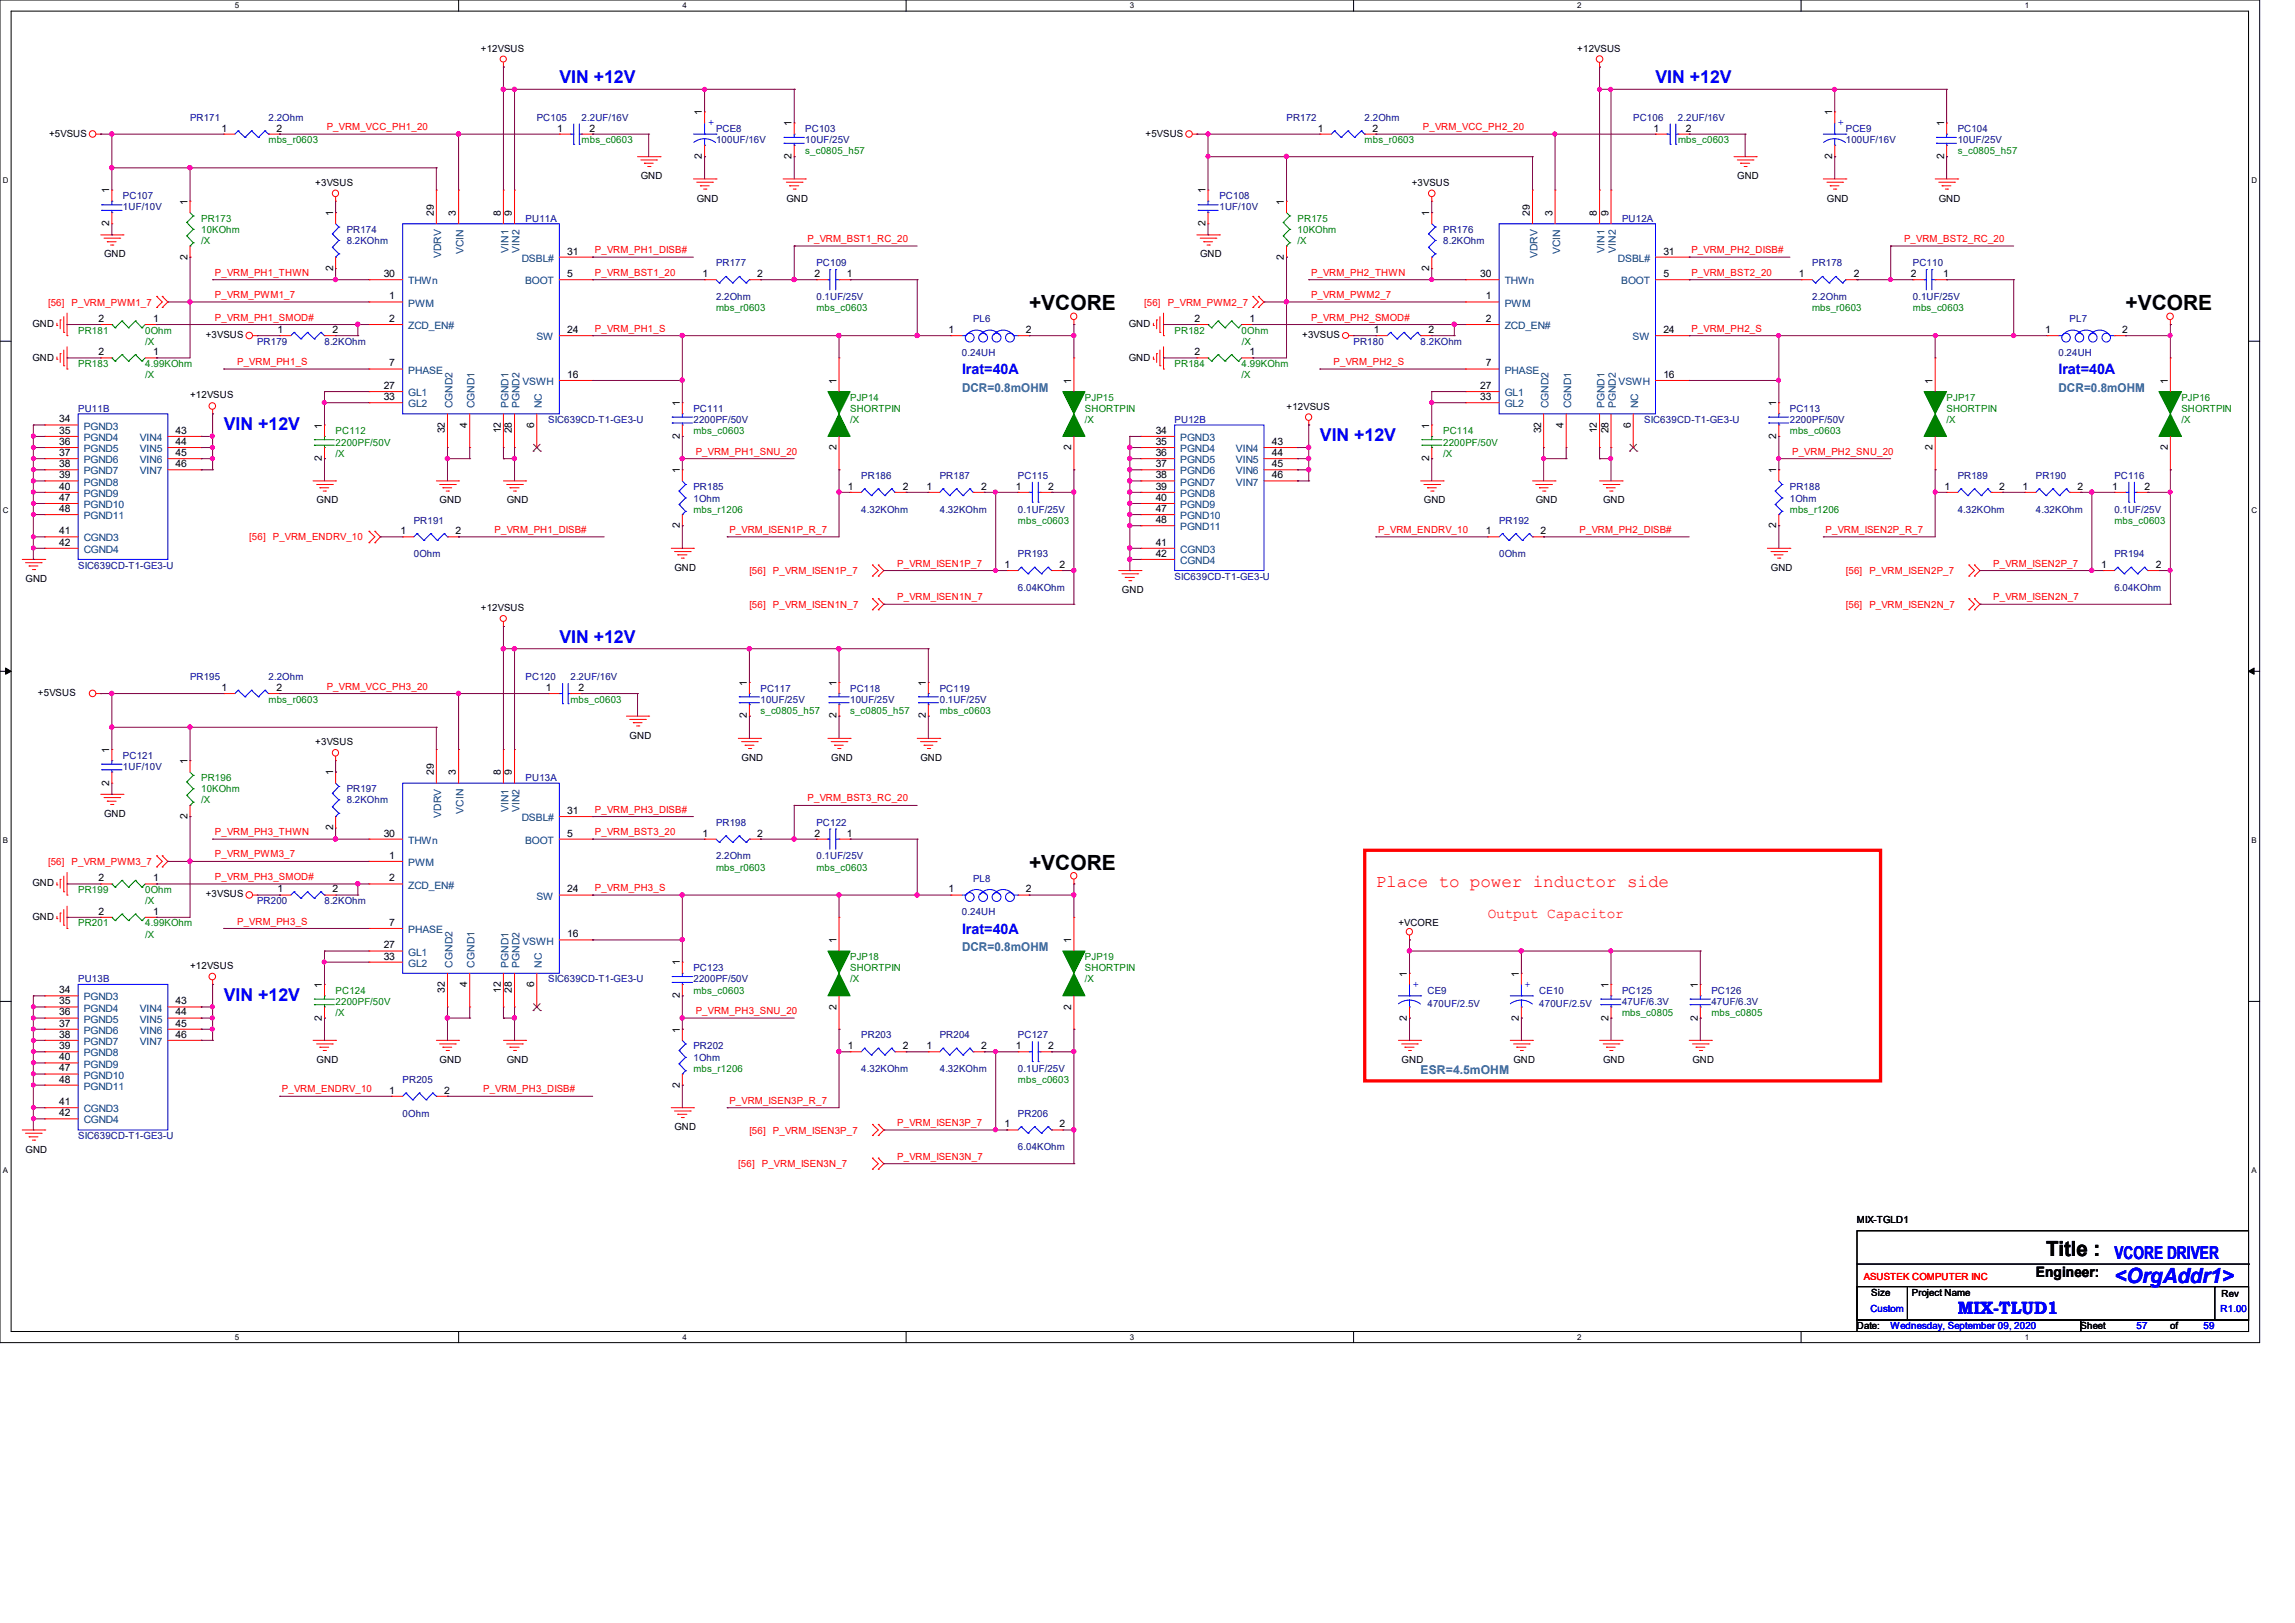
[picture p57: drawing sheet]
<svg xmlns="http://www.w3.org/2000/svg" width="297mm" height="210mm" viewBox="0 0 297 210" stroke-linecap="round" stroke-linejoin="round" font-family="sans-serif">
<defs><g id="words">
<g font-size="2.7">
<text x="133.2" y="40.2">+VCORE</text>
<text x="275.1" y="40.2">+VCORE</text>
<text x="133.2" y="112.6">+VCORE</text>
<text x="264.8" y="162.5">Title :</text>
</g>
<text font-size="2.7" fill="#00f" x="273.6" y="166.1">&lt;OrgAddr1&gt;</text>
<g font-size="2.3" fill="#00f">
<text x="72.4" y="10.8">VIN +12V</text>
<text x="214.2" y="10.8">VIN +12V</text>
<text x="29" y="55.7">VIN +12V</text>
<text x="170.8" y="57.1">VIN +12V</text>
<text x="72.4" y="83.2">VIN +12V</text>
<text x="29" y="129.5">VIN +12V</text>
<text x="273.6" y="162.9">VCORE DRIVER</text>
<text x="253.4" y="170.1">MIX-TLUD1</text>
</g>
<text font-size="2.3" fill="#f00" x="178.1" y="114.8">Place to power inductor side</text>
<g font-size="1.9" fill="#00f">
<text x="124.5" y="48.4">Irat=40A</text>
<text x="266.4" y="48.4">Irat=40A</text>
<text x="124.5" y="120.8">Irat=40A</text>
</g>
<text font-size="1.9" fill="#f00" x="192.5" y="118.7">Output Capacitor</text>
<text font-size="1.9" x="263.5" y="165.3">Engineer:</text>
<g font-size="1.6" fill="#0080c0">
<text x="124.5" y="50.7">DCR=0.8mOHM</text>
<text x="266.4" y="50.7">DCR=0.8mOHM</text>
<text x="124.5" y="123.1">DCR=0.8mOHM</text>
<text x="183.9" y="139">ESR=4.5mOHM</text>
</g>
<g font-size="1.3">
<text x="62.2" y="6.7">+12VSUS</text>
<text x="204.1" y="6.7">+12VSUS</text>
<text x="6.3" y="17.7">+5VSUS</text>
<text x="28.7" y="17">1</text>
<text x="35.8" y="17">2</text>
<text x="72.1" y="17">1</text>
<text x="76.3" y="17">2</text>
<text x="90.8" y="14.9" transform="rotate(-90 90.8 14.9)">1</text>
<text x="102.4" y="16.3" transform="rotate(-90 102.4 16.3)">1</text>
<text x="148.2" y="17.7">+5VSUS</text>
<text x="170.6" y="17">1</text>
<text x="177.6" y="17">2</text>
<text x="214" y="17">1</text>
<text x="218.2" y="17">2</text>
<text x="237.1" y="14.9" transform="rotate(-90 237.1 14.9)">1</text>
<text x="251.6" y="16.3" transform="rotate(-90 251.6 16.3)">1</text>
<text x="82.9" y="23.2">GND</text>
<text x="90.8" y="20.6" transform="rotate(-90 90.8 20.6)">2</text>
<text x="102.4" y="20.6" transform="rotate(-90 102.4 20.6)">2</text>
<text x="224.8" y="23.2">GND</text>
<text x="237.1" y="20.6" transform="rotate(-90 237.1 20.6)">2</text>
<text x="251.6" y="20.6" transform="rotate(-90 251.6 20.6)">2</text>
<text x="14.1" y="29.3" transform="rotate(-90 14.1 29.3)">2</text>
<text x="14.1" y="25" transform="rotate(-90 14.1 25)">1</text>
<text x="24.3" y="26.5" transform="rotate(-90 24.3 26.5)">1</text>
<text x="40.8" y="24">+3VSUS</text>
<text x="43.1" y="27.9" transform="rotate(-90 43.1 27.9)">1</text>
<text x="56.1" y="27.9" transform="rotate(-90 56.1 27.9)">29</text>
<text x="59" y="27.9" transform="rotate(-90 59 27.9)">3</text>
<text x="64.8" y="27.9" transform="rotate(-90 64.8 27.9)">8</text>
<text x="66.3" y="27.9" transform="rotate(-90 66.3 27.9)">9</text>
<text x="90.2" y="26.1">GND</text>
<text x="101.8" y="26.1">GND</text>
<text x="156" y="29.3" transform="rotate(-90 156 29.3)">2</text>
<text x="156" y="25" transform="rotate(-90 156 25)">1</text>
<text x="166.2" y="26.5" transform="rotate(-90 166.2 26.5)">1</text>
<text x="182.7" y="24">+3VSUS</text>
<text x="185" y="27.9" transform="rotate(-90 185 27.9)">1</text>
<text x="198" y="27.9" transform="rotate(-90 198 27.9)">29</text>
<text x="200.9" y="27.9" transform="rotate(-90 200.9 27.9)">3</text>
<text x="206.7" y="27.9" transform="rotate(-90 206.7 27.9)">8</text>
<text x="208.2" y="27.9" transform="rotate(-90 208.2 27.9)">9</text>
<text x="236.4" y="26.1">GND</text>
<text x="250.9" y="26.1">GND</text>
<text x="13.5" y="33.3">GND</text>
<text x="24.3" y="33.6" transform="rotate(-90 24.3 33.6)">2</text>
<text x="43.1" y="35.1" transform="rotate(-90 43.1 35.1)">2</text>
<text x="49.7" y="35.9">30</text>
<text x="73.4" y="35.9">5</text>
<text x="73.4" y="32.9">31</text>
<text x="90.9" y="35.9">1</text>
<text x="98" y="35.9">2</text>
<text x="105.4" y="35.9">2</text>
<text x="109.6" y="35.9">1</text>
<text x="155.3" y="33.3">GND</text>
<text x="166.2" y="33.6" transform="rotate(-90 166.2 33.6)">2</text>
<text x="185" y="35.1" transform="rotate(-90 185 35.1)">2</text>
<text x="191.6" y="35.9">30</text>
<text x="215.3" y="35.9">5</text>
<text x="215.3" y="32.9">31</text>
<text x="232.8" y="35.9">1</text>
<text x="239.9" y="35.9">2</text>
<text x="247.3" y="35.9">2</text>
<text x="251.5" y="35.9">1</text>
<text x="12.7" y="41.7">2</text>
<text x="19.8" y="41.7">1</text>
<text x="50.4" y="38.7">1</text>
<text x="50.4" y="41.7">2</text>
<text x="154.6" y="41.7">2</text>
<text x="161.7" y="41.7">1</text>
<text x="192.3" y="38.7">1</text>
<text x="192.3" y="41.7">2</text>
<text x="4.2" y="46.7">GND</text>
<text x="4.2" y="42.3">GND</text>
<text x="12.7" y="46">2</text>
<text x="19.8" y="46">1</text>
<text x="26.6" y="43.7">+3VSUS</text>
<text x="35.9" y="43.1">1</text>
<text x="43" y="43.1">2</text>
<text x="50.4" y="47.4">7</text>
<text x="73.4" y="43.1">24</text>
<text x="122.8" y="43.1">1</text>
<text x="132.8" y="43.1">2</text>
<text x="146.1" y="46.7">GND</text>
<text x="146.1" y="42.3">GND</text>
<text x="154.6" y="46">2</text>
<text x="161.7" y="46">1</text>
<text x="168.5" y="43.7">+3VSUS</text>
<text x="177.8" y="43.1">1</text>
<text x="184.9" y="43.1">2</text>
<text x="192.3" y="47.4">7</text>
<text x="215.3" y="43.1">24</text>
<text x="264.7" y="43.1">1</text>
<text x="274.7" y="43.1">2</text>
<text x="24.6" y="51.6">+12VSUS</text>
<text x="49.7" y="50.3">27</text>
<text x="49.7" y="51.8">33</text>
<text x="73.4" y="48.9">16</text>
<text x="88" y="52.5" transform="rotate(-90 88 52.5)">1</text>
<text x="108.2" y="49.7" transform="rotate(-90 108.2 49.7)">1</text>
<text x="138.6" y="49.7" transform="rotate(-90 138.6 49.7)">1</text>
<text x="166.5" y="53">+12VSUS</text>
<text x="191.6" y="50.3">27</text>
<text x="191.6" y="51.8">33</text>
<text x="215.3" y="48.9">16</text>
<text x="229.9" y="52.5" transform="rotate(-90 229.9 52.5)">1</text>
<text x="250.1" y="49.7" transform="rotate(-90 250.1 49.7)">1</text>
<text x="280.5" y="49.7" transform="rotate(-90 280.5 49.7)">1</text>
<text x="7.7" y="54.7">34</text>
<text x="7.7" y="56.1">35</text>
<text x="7.7" y="57.6">36</text>
<text x="7.7" y="59">37</text>
<text x="22.7" y="56.1">43</text>
<text x="22.7" y="57.6">44</text>
<text x="22.7" y="59">45</text>
<text x="41.7" y="59.7" transform="rotate(-90 41.7 59.7)">2</text>
<text x="41.7" y="55.5" transform="rotate(-90 41.7 55.5)">1</text>
<text x="57.6" y="56.1" transform="rotate(-90 57.6 56.1)">32</text>
<text x="60.5" y="55.3" transform="rotate(-90 60.5 55.3)">4</text>
<text x="64.8" y="56.1" transform="rotate(-90 64.8 56.1)">12</text>
<text x="66.3" y="56.1" transform="rotate(-90 66.3 56.1)">28</text>
<text x="69.1" y="55.3" transform="rotate(-90 69.1 55.3)">6</text>
<text x="88" y="56.8" transform="rotate(-90 88 56.8)">2</text>
<text x="108.2" y="58.3" transform="rotate(-90 108.2 58.3)">2</text>
<text x="138.6" y="58.3" transform="rotate(-90 138.6 58.3)">2</text>
<text x="149.6" y="56.1">34</text>
<text x="149.6" y="57.6">35</text>
<text x="149.6" y="59">36</text>
<text x="164.6" y="57.6">43</text>
<text x="164.6" y="59">44</text>
<text x="185" y="59.7" transform="rotate(-90 185 59.7)">2</text>
<text x="185" y="55.5" transform="rotate(-90 185 55.5)">1</text>
<text x="199.4" y="56.1" transform="rotate(-90 199.4 56.1)">32</text>
<text x="202.4" y="55.3" transform="rotate(-90 202.4 55.3)">4</text>
<text x="206.7" y="56.1" transform="rotate(-90 206.7 56.1)">12</text>
<text x="208.2" y="56.1" transform="rotate(-90 208.2 56.1)">28</text>
<text x="211" y="55.3" transform="rotate(-90 211 55.3)">6</text>
<text x="229.9" y="56.8" transform="rotate(-90 229.9 56.8)">2</text>
<text x="250.1" y="58.3" transform="rotate(-90 250.1 58.3)">2</text>
<text x="280.5" y="58.3" transform="rotate(-90 280.5 58.3)">2</text>
<text x="7.7" y="60.5">38</text>
<text x="7.7" y="61.9">39</text>
<text x="7.7" y="63.4">40</text>
<text x="7.7" y="64.8">47</text>
<text x="22.7" y="60.5">46</text>
<text x="41" y="65.1">GND</text>
<text x="56.9" y="65.1">GND</text>
<text x="65.6" y="65.1">GND</text>
<text x="88" y="61.2" transform="rotate(-90 88 61.2)">1</text>
<text x="109.7" y="63.4">1</text>
<text x="116.8" y="63.4">2</text>
<text x="119.9" y="63.4">1</text>
<text x="127" y="63.4">2</text>
<text x="131.4" y="63.4">1</text>
<text x="135.6" y="63.4">2</text>
<text x="149.6" y="60.5">37</text>
<text x="149.6" y="61.9">38</text>
<text x="149.6" y="63.4">39</text>
<text x="149.6" y="64.8">40</text>
<text x="164.6" y="60.5">45</text>
<text x="164.6" y="61.9">46</text>
<text x="184.3" y="65.1">GND</text>
<text x="198.7" y="65.1">GND</text>
<text x="207.5" y="65.1">GND</text>
<text x="229.9" y="61.2" transform="rotate(-90 229.9 61.2)">1</text>
<text x="251.6" y="63.4">1</text>
<text x="258.7" y="63.4">2</text>
<text x="261.8" y="63.4">1</text>
<text x="268.9" y="63.4">2</text>
<text x="273.4" y="63.4">1</text>
<text x="277.5" y="63.4">2</text>
<text x="7.7" y="69.1">41</text>
<text x="7.7" y="70.6">42</text>
<text x="7.7" y="66.3">48</text>
<text x="51.8" y="69.1">1</text>
<text x="58.9" y="69.1">2</text>
<text x="88" y="68.4" transform="rotate(-90 88 68.4)">2</text>
<text x="149.6" y="70.6">41</text>
<text x="149.6" y="66.3">47</text>
<text x="149.6" y="67.7">48</text>
<text x="192.3" y="69.1">1</text>
<text x="199.4" y="69.1">2</text>
<text x="229.9" y="68.4" transform="rotate(-90 229.9 68.4)">2</text>
<text x="3.3" y="75.3">GND</text>
<text x="87.3" y="73.9">GND</text>
<text x="130" y="73.5">1</text>
<text x="137.1" y="73.5">2</text>
<text x="145.2" y="76.7">GND</text>
<text x="149.6" y="72.1">42</text>
<text x="229.2" y="73.9">GND</text>
<text x="271.9" y="73.5">1</text>
<text x="279" y="73.5">2</text>
<text x="62.2" y="79.1">+12VSUS</text>
<text x="28.7" y="89.4">1</text>
<text x="35.8" y="89.4">2</text>
<text x="70.7" y="89.4">1</text>
<text x="74.8" y="89.4">2</text>
<text x="96.6" y="88.7" transform="rotate(-90 96.6 88.7)">1</text>
<text x="108.2" y="88.7" transform="rotate(-90 108.2 88.7)">1</text>
<text x="119.8" y="88.7" transform="rotate(-90 119.8 88.7)">1</text>
<text x="4.9" y="90.1">+5VSUS</text>
<text x="81.5" y="95.6">GND</text>
<text x="96.6" y="93" transform="rotate(-90 96.6 93)">2</text>
<text x="108.2" y="93" transform="rotate(-90 108.2 93)">2</text>
<text x="119.8" y="93" transform="rotate(-90 119.8 93)">2</text>
<text x="14.1" y="101.7" transform="rotate(-90 14.1 101.7)">2</text>
<text x="14.1" y="97.4" transform="rotate(-90 14.1 97.4)">1</text>
<text x="24.3" y="98.9" transform="rotate(-90 24.3 98.9)">1</text>
<text x="40.8" y="96.4">+3VSUS</text>
<text x="43.1" y="100.3" transform="rotate(-90 43.1 100.3)">1</text>
<text x="56.1" y="100.3" transform="rotate(-90 56.1 100.3)">29</text>
<text x="59" y="100.3" transform="rotate(-90 59 100.3)">3</text>
<text x="64.8" y="100.3" transform="rotate(-90 64.8 100.3)">8</text>
<text x="66.3" y="100.3" transform="rotate(-90 66.3 100.3)">9</text>
<text x="96" y="98.5">GND</text>
<text x="107.6" y="98.5">GND</text>
<text x="119.1" y="98.5">GND</text>
<text x="13.5" y="105.7">GND</text>
<text x="24.3" y="106" transform="rotate(-90 24.3 106)">2</text>
<text x="43.1" y="107.4" transform="rotate(-90 43.1 107.4)">2</text>
<text x="73.4" y="105.3">31</text>
<text x="49.7" y="108.2">30</text>
<text x="50.4" y="111.1">1</text>
<text x="73.4" y="108.2">5</text>
<text x="90.9" y="108.2">1</text>
<text x="98" y="108.2">2</text>
<text x="105.4" y="108.2">2</text>
<text x="109.6" y="108.2">1</text>
<text x="4.2" y="119">GND</text>
<text x="4.2" y="114.7">GND</text>
<text x="12.7" y="114">2</text>
<text x="12.7" y="118.4">2</text>
<text x="19.8" y="114">1</text>
<text x="19.8" y="118.4">1</text>
<text x="26.6" y="116.1">+3VSUS</text>
<text x="35.9" y="115.5">1</text>
<text x="43" y="115.5">2</text>
<text x="50.4" y="114">2</text>
<text x="50.4" y="119.8">7</text>
<text x="73.4" y="115.5">24</text>
<text x="122.8" y="115.5">1</text>
<text x="132.8" y="115.5">2</text>
<text x="181" y="119.9">+VCORE</text>
<text x="24.6" y="125.4">+12VSUS</text>
<text x="49.7" y="122.7">27</text>
<text x="49.7" y="124.2">33</text>
<text x="73.4" y="121.3">16</text>
<text x="88" y="124.9" transform="rotate(-90 88 124.9)">1</text>
<text x="108.2" y="122" transform="rotate(-90 108.2 122)">1</text>
<text x="138.6" y="122" transform="rotate(-90 138.6 122)">1</text>
<text x="7.7" y="128.5">34</text>
<text x="7.7" y="130">35</text>
<text x="7.7" y="131.4">36</text>
<text x="22.7" y="130">43</text>
<text x="22.7" y="131.4">44</text>
<text x="41.7" y="127.8" transform="rotate(-90 41.7 127.8)">1</text>
<text x="57.6" y="128.5" transform="rotate(-90 57.6 128.5)">32</text>
<text x="60.5" y="127.7" transform="rotate(-90 60.5 127.7)">4</text>
<text x="64.8" y="128.5" transform="rotate(-90 64.8 128.5)">12</text>
<text x="66.3" y="128.5" transform="rotate(-90 66.3 128.5)">28</text>
<text x="69.1" y="127.7" transform="rotate(-90 69.1 127.7)">6</text>
<text x="88" y="129.2" transform="rotate(-90 88 129.2)">2</text>
<text x="108.2" y="130.6" transform="rotate(-90 108.2 130.6)">2</text>
<text x="138.6" y="130.6" transform="rotate(-90 138.6 130.6)">2</text>
<text x="182.1" y="126.4" transform="rotate(-90 182.1 126.4)">1</text>
<text x="196.6" y="126.4" transform="rotate(-90 196.6 126.4)">1</text>
<text x="208.2" y="127.8" transform="rotate(-90 208.2 127.8)">1</text>
<text x="219.7" y="127.8" transform="rotate(-90 219.7 127.8)">1</text>
<text x="7.7" y="132.8">37</text>
<text x="7.7" y="134.3">38</text>
<text x="7.7" y="135.8">39</text>
<text x="7.7" y="137.2">40</text>
<text x="22.7" y="132.8">45</text>
<text x="22.7" y="134.3">46</text>
<text x="41" y="137.5">GND</text>
<text x="41.7" y="132.1" transform="rotate(-90 41.7 132.1)">2</text>
<text x="56.9" y="137.5">GND</text>
<text x="65.6" y="137.5">GND</text>
<text x="88" y="133.6" transform="rotate(-90 88 133.6)">1</text>
<text x="109.7" y="135.8">1</text>
<text x="116.8" y="135.8">2</text>
<text x="119.9" y="135.8">1</text>
<text x="127" y="135.8">2</text>
<text x="131.4" y="135.8">1</text>
<text x="135.6" y="135.8">2</text>
<text x="181.4" y="137.5">GND</text>
<text x="182.1" y="132.1" transform="rotate(-90 182.1 132.1)">2</text>
<text x="195.9" y="137.5">GND</text>
<text x="196.6" y="132.1" transform="rotate(-90 196.6 132.1)">2</text>
<text x="207.5" y="137.5">GND</text>
<text x="208.2" y="132.1" transform="rotate(-90 208.2 132.1)">2</text>
<text x="219" y="137.5">GND</text>
<text x="219.7" y="132.1" transform="rotate(-90 219.7 132.1)">2</text>
<text x="7.7" y="143">41</text>
<text x="7.7" y="138.6">47</text>
<text x="7.7" y="140.1">48</text>
<text x="50.4" y="141.5">1</text>
<text x="57.5" y="141.5">2</text>
<text x="88" y="140.8" transform="rotate(-90 88 140.8)">2</text>
<text x="3.3" y="149.1">GND</text>
<text x="7.7" y="144.4">42</text>
<text x="87.3" y="146.3">GND</text>
<text x="130" y="145.9">1</text>
<text x="137.1" y="145.9">2</text>
<text x="240.3" y="158.3">MIX-TGLD1</text>
<text x="242.2" y="167.7">Size</text>
<text x="247.4" y="167.7">Project Name</text>
<text x="287.5" y="167.8">Rev</text>
<text x="240.3" y="172">Date:</text>
<text x="269.3" y="172">Sheet</text>
<text x="280.9" y="172">of</text>
</g>
<g font-size="1.3" fill="#000080">
<text x="24.6" y="15.7">PR171</text>
<text x="34.8" y="15.7">2.2Ohm</text>
<text x="69.5" y="15.7">PC105</text>
<text x="75.3" y="15.7">2.2UF/16V</text>
<text x="92.7" y="17.1">PCE8</text>
<text x="104.2" y="17.1">PC103</text>
<text x="166.5" y="15.7">PR172</text>
<text x="176.6" y="15.7">2.2Ohm</text>
<text x="211.4" y="15.7">PC106</text>
<text x="217.2" y="15.7">2.2UF/16V</text>
<text x="238.9" y="17.1">PCE9</text>
<text x="253.4" y="17.1">PC104</text>
<text x="92.7" y="18.5">100UF/16V</text>
<text x="104.2" y="18.5">10UF/25V</text>
<text x="238.9" y="18.5">100UF/16V</text>
<text x="253.4" y="18.5">10UF/25V</text>
<text x="15.9" y="25.8">PC107</text>
<text x="15.9" y="27.2">1UF/10V</text>
<text x="68" y="28.7">PU11A</text>
<text x="157.8" y="25.8">PC108</text>
<text x="157.8" y="27.2">1UF/10V</text>
<text x="209.9" y="28.7">PU12A</text>
<text x="44.9" y="30.1">PR174</text>
<text x="44.9" y="31.6">8.2KOhm</text>
<text x="92.7" y="34.5">PR177</text>
<text x="105.7" y="34.5">PC109</text>
<text x="186.8" y="30.1">PR176</text>
<text x="186.8" y="31.6">8.2KOhm</text>
<text x="234.5" y="34.5">PR178</text>
<text x="247.6" y="34.5">PC110</text>
<text x="92.7" y="38.8">2.2Ohm</text>
<text x="105.7" y="38.8">0.1UF/25V</text>
<text x="125.9" y="41.7">PL6</text>
<text x="234.5" y="38.8">2.2Ohm</text>
<text x="247.6" y="38.8">0.1UF/25V</text>
<text x="267.8" y="41.7">PL7</text>
<text x="33.3" y="44.6">PR179</text>
<text x="42" y="44.6">8.2KOhm</text>
<text x="124.5" y="46.1">0.24UH</text>
<text x="175.2" y="44.6">PR180</text>
<text x="183.8" y="44.6">8.2KOhm</text>
<text x="266.4" y="46.1">0.24UH</text>
<text x="10.1" y="53.3">PU11B</text>
<text x="89.7" y="53.3">PC111</text>
<text x="231.6" y="53.3">PC113</text>
<text x="70.9" y="54.7">SIC639CD-T1-GE3-U</text>
<text x="89.7" y="54.7">2200PF/50V</text>
<text x="152" y="54.7">PU12B</text>
<text x="212.8" y="54.7">SIC639CD-T1-GE3-U</text>
<text x="231.6" y="54.7">2200PF/50V</text>
<text x="89.7" y="63.4">PR185</text>
<text x="89.7" y="64.9">1Ohm</text>
<text x="111.5" y="62">PR186</text>
<text x="121.6" y="62">PR187</text>
<text x="131.7" y="62">PC115</text>
<text x="231.6" y="63.4">PR188</text>
<text x="231.6" y="64.9">1Ohm</text>
<text x="253.4" y="62">PR189</text>
<text x="263.5" y="62">PR190</text>
<text x="273.6" y="62">PC116</text>
<text x="53.5" y="67.8">PR191</text>
<text x="111.5" y="66.3">4.32KOhm</text>
<text x="121.6" y="66.3">4.32KOhm</text>
<text x="131.7" y="66.3">0.1UF/25V</text>
<text x="194" y="67.8">PR192</text>
<text x="253.4" y="66.3">4.32KOhm</text>
<text x="263.5" y="66.3">4.32KOhm</text>
<text x="273.6" y="66.3">0.1UF/25V</text>
<text x="10.1" y="73.6">SIC639CD-T1-GE3-U</text>
<text x="53.5" y="72.1">0Ohm</text>
<text x="131.7" y="72.1">PR193</text>
<text x="131.7" y="76.5">6.04KOhm</text>
<text x="152" y="75">SIC639CD-T1-GE3-U</text>
<text x="194" y="72.1">0Ohm</text>
<text x="273.6" y="72.1">PR194</text>
<text x="273.6" y="76.5">6.04KOhm</text>
<text x="24.6" y="88.1">PR195</text>
<text x="34.8" y="88.1">2.2Ohm</text>
<text x="68" y="88.1">PC120</text>
<text x="73.8" y="88.1">2.2UF/16V</text>
<text x="98.4" y="89.5">PC117</text>
<text x="110" y="89.5">PC118</text>
<text x="121.6" y="89.5">PC119</text>
<text x="98.4" y="90.9">10UF/25V</text>
<text x="110" y="90.9">10UF/25V</text>
<text x="121.6" y="90.9">0.1UF/25V</text>
<text x="15.9" y="98.2">PC121</text>
<text x="15.9" y="99.6">1UF/10V</text>
<text x="68" y="101.1">PU13A</text>
<text x="44.9" y="102.5">PR197</text>
<text x="44.9" y="104">8.2KOhm</text>
<text x="92.7" y="106.8">PR198</text>
<text x="105.7" y="106.8">PC122</text>
<text x="92.7" y="111.2">2.2Ohm</text>
<text x="105.7" y="111.2">0.1UF/25V</text>
<text x="33.3" y="117">PR200</text>
<text x="42" y="117">8.2KOhm</text>
<text x="124.5" y="118.4">0.24UH</text>
<text x="125.9" y="114.1">PL8</text>
<text x="89.7" y="125.7">PC123</text>
<text x="10.1" y="127.1">PU13B</text>
<text x="70.9" y="127.1">SIC639CD-T1-GE3-U</text>
<text x="89.7" y="127.1">2200PF/50V</text>
<text x="184.7" y="128.6">CE9</text>
<text x="184.7" y="130.3">470UF/2.5V</text>
<text x="199.2" y="128.6">CE10</text>
<text x="199.2" y="130.3">470UF/2.5V</text>
<text x="209.9" y="128.6">PC125</text>
<text x="209.9" y="130">47UF/6.3V</text>
<text x="221.5" y="128.6">PC126</text>
<text x="221.5" y="130">47UF/6.3V</text>
<text x="89.7" y="135.8">PR202</text>
<text x="89.7" y="137.3">1Ohm</text>
<text x="111.5" y="134.4">PR203</text>
<text x="121.6" y="134.4">PR204</text>
<text x="131.7" y="134.4">PC127</text>
<text x="52.1" y="140.2">PR205</text>
<text x="111.5" y="138.7">4.32KOhm</text>
<text x="121.6" y="138.7">4.32KOhm</text>
<text x="131.7" y="138.7">0.1UF/25V</text>
<text x="10.1" y="147.4">SIC639CD-T1-GE3-U</text>
<text x="52.1" y="144.5">0Ohm</text>
<text x="131.7" y="144.5">PR206</text>
<text x="131.7" y="148.8">6.04KOhm</text>
</g>
<g font-size="1.3" fill="#f00">
<text x="42.3" y="16.8">P_VRM_VCC_PH1_20</text>
<text x="184.1" y="16.8">P_VRM_VCC_PH2_20</text>
<text x="27.8" y="35.7">P_VRM_PH1_THWN</text>
<text x="77" y="35.7">P_VRM_BST1_20</text>
<text x="77" y="32.8">P_VRM_PH1_DISB#</text>
<text x="104.5" y="31.3">P_VRM_BST1_RC_20</text>
<text x="169.7" y="35.7">P_VRM_PH2_THWN</text>
<text x="218.9" y="32.8">P_VRM_PH2_DISB#</text>
<text x="218.9" y="35.7">P_VRM_BST2_20</text>
<text x="246.4" y="31.3">P_VRM_BST2_RC_20</text>
<text x="6.2" y="39.5">[56]</text>
<text x="9.3" y="39.5">P_VRM_PWM1_7</text>
<text x="27.8" y="38.6">P_VRM_PWM1_7</text>
<text x="27.8" y="41.5">P_VRM_PH1_SMOD#</text>
<text x="148.1" y="39.5">[56]</text>
<text x="151.1" y="39.5">P_VRM_PWM2_7</text>
<text x="169.7" y="38.6">P_VRM_PWM2_7</text>
<text x="169.7" y="41.5">P_VRM_PH2_SMOD#</text>
<text x="30.7" y="47.2">P_VRM_PH1_S</text>
<text x="77" y="42.9">P_VRM_PH1_S</text>
<text x="172.6" y="47.2">P_VRM_PH2_S</text>
<text x="218.9" y="42.9">P_VRM_PH2_S</text>
<text x="90" y="58.8">P_VRM_PH1_SNU_20</text>
<text x="231.9" y="58.8">P_VRM_PH2_SNU_20</text>
<text x="32.3" y="69.9">[56]</text>
<text x="35.3" y="69.9">P_VRM_ENDRV_10</text>
<text x="64" y="69">P_VRM_PH1_DISB#</text>
<text x="94.4" y="69">P_VRM_ISEN1P_R_7</text>
<text x="178.3" y="69">P_VRM_ENDRV_10</text>
<text x="204.4" y="69">P_VRM_PH2_DISB#</text>
<text x="236.3" y="69">P_VRM_ISEN2P_R_7</text>
<text x="97" y="74.3">[56]</text>
<text x="100" y="74.3">P_VRM_ISEN1P_7</text>
<text x="116.1" y="73.3">P_VRM_ISEN1P_7</text>
<text x="116.1" y="77.7">P_VRM_ISEN1N_7</text>
<text x="238.9" y="74.3">[56]</text>
<text x="241.9" y="74.3">P_VRM_ISEN2P_7</text>
<text x="258" y="73.3">P_VRM_ISEN2P_7</text>
<text x="258" y="77.7">P_VRM_ISEN2N_7</text>
<text x="97" y="78.7">[56]</text>
<text x="100" y="78.7">P_VRM_ISEN1N_7</text>
<text x="238.9" y="78.7">[56]</text>
<text x="241.9" y="78.7">P_VRM_ISEN2N_7</text>
<text x="42.3" y="89.2">P_VRM_VCC_PH3_20</text>
<text x="77" y="105.2">P_VRM_PH3_DISB#</text>
<text x="104.5" y="103.7">P_VRM_BST3_RC_20</text>
<text x="6.2" y="111.9">[56]</text>
<text x="9.3" y="111.9">P_VRM_PWM3_7</text>
<text x="27.8" y="108.1">P_VRM_PH3_THWN</text>
<text x="27.8" y="111">P_VRM_PWM3_7</text>
<text x="27.8" y="113.9">P_VRM_PH3_SMOD#</text>
<text x="77" y="108.1">P_VRM_BST3_20</text>
<text x="30.7" y="119.6">P_VRM_PH3_S</text>
<text x="77" y="115.3">P_VRM_PH3_S</text>
<text x="90" y="131.2">P_VRM_PH3_SNU_20</text>
<text x="36.5" y="141.3">P_VRM_ENDRV_10</text>
<text x="62.5" y="141.3">P_VRM_PH3_DISB#</text>
<text x="94.4" y="142.8">P_VRM_ISEN3P_R_7</text>
<text x="97" y="146.7">[56]</text>
<text x="100" y="146.7">P_VRM_ISEN3P_7</text>
<text x="116.1" y="145.7">P_VRM_ISEN3P_7</text>
<text x="95.5" y="151">[56]</text>
<text x="98.6" y="151">P_VRM_ISEN3N_7</text>
<text x="116.1" y="150.1">P_VRM_ISEN3N_7</text>
<text x="241.2" y="165.6">ASUSTEK COMPUTER INC</text>
</g>
<g font-size="1.3" fill="#00f">
<text x="91.6" y="16.2">+</text>
<text x="237.9" y="16.2">+</text>
<text x="182.8" y="127.7">+</text>
<text x="197.3" y="127.7">+</text>
<text x="242.1" y="169.7">Custom</text>
<text x="244.7" y="172">Wednesday, September 09, 2020</text>
<text x="276.5" y="172">57</text>
<text x="285.2" y="172">59</text>
<text x="287.4" y="169.8">R1.00</text>
</g>
<g font-size="1.3" fill="#008000">
<text x="34.8" y="18.5">mbs_r0603</text>
<text x="75.3" y="18.5">mbs_c0603</text>
<text x="104.2" y="20">s_c0805_h57</text>
<text x="176.6" y="18.5">mbs_r0603</text>
<text x="217.2" y="18.5">mbs_c0603</text>
<text x="253.4" y="20">s_c0805_h57</text>
<text x="26" y="28.7">PR173</text>
<text x="167.9" y="28.7">PR175</text>
<text x="26" y="30.1">10KOhm</text>
<text x="26" y="31.6">/X</text>
<text x="167.9" y="30.1">10KOhm</text>
<text x="167.9" y="31.6">/X</text>
<text x="92.7" y="40.3">mbs_r0603</text>
<text x="105.7" y="40.3">mbs_c0603</text>
<text x="234.5" y="40.3">mbs_r0603</text>
<text x="247.6" y="40.3">mbs_c0603</text>
<text x="10.1" y="47.5">PR183</text>
<text x="10.1" y="43.2">PR181</text>
<text x="18.8" y="47.5">4.99KOhm</text>
<text x="18.8" y="43.2">0Ohm</text>
<text x="18.8" y="44.6">/X</text>
<text x="152" y="47.5">PR184</text>
<text x="152" y="43.2">PR182</text>
<text x="160.7" y="47.5">4.99KOhm</text>
<text x="160.7" y="43.2">0Ohm</text>
<text x="160.7" y="44.6">/X</text>
<text x="18.8" y="48.9">/X</text>
<text x="110" y="51.9">PJP14</text>
<text x="110" y="53.3">SHORTPIN</text>
<text x="140.4" y="51.9">PJP15</text>
<text x="140.4" y="53.3">SHORTPIN</text>
<text x="160.7" y="48.9">/X</text>
<text x="251.9" y="51.9">PJP17</text>
<text x="251.9" y="53.3">SHORTPIN</text>
<text x="282.3" y="51.9">PJP16</text>
<text x="282.3" y="53.3">SHORTPIN</text>
<text x="43.4" y="56.2">PC112</text>
<text x="43.4" y="57.7">2200PF/50V</text>
<text x="43.4" y="59.1">/X</text>
<text x="89.7" y="56.2">mbs_c0603</text>
<text x="110" y="54.7">/X</text>
<text x="140.4" y="54.7">/X</text>
<text x="186.8" y="56.2">PC114</text>
<text x="186.8" y="57.7">2200PF/50V</text>
<text x="186.8" y="59.1">/X</text>
<text x="231.6" y="56.2">mbs_c0603</text>
<text x="251.9" y="54.7">/X</text>
<text x="282.3" y="54.7">/X</text>
<text x="89.7" y="66.3">mbs_r1206</text>
<text x="131.7" y="67.8">mbs_c0603</text>
<text x="231.6" y="66.3">mbs_r1206</text>
<text x="273.6" y="67.8">mbs_c0603</text>
<text x="34.8" y="90.9">mbs_r0603</text>
<text x="73.8" y="90.9">mbs_c0603</text>
<text x="98.4" y="92.4">s_c0805_h57</text>
<text x="110" y="92.4">s_c0805_h57</text>
<text x="121.6" y="92.4">mbs_c0603</text>
<text x="26" y="101.1">PR196</text>
<text x="26" y="102.5">10KOhm</text>
<text x="26" y="104">/X</text>
<text x="92.7" y="112.6">mbs_r0603</text>
<text x="105.7" y="112.6">mbs_c0603</text>
<text x="10.1" y="115.6">PR199</text>
<text x="10.1" y="119.9">PR201</text>
<text x="18.8" y="115.6">0Ohm</text>
<text x="18.8" y="119.9">4.99KOhm</text>
<text x="18.8" y="117">/X</text>
<text x="18.8" y="121.3">/X</text>
<text x="110" y="124.2">PJP18</text>
<text x="110" y="125.7">SHORTPIN</text>
<text x="140.4" y="124.2">PJP19</text>
<text x="140.4" y="125.7">SHORTPIN</text>
<text x="43.4" y="128.6">PC124</text>
<text x="43.4" y="130">2200PF/50V</text>
<text x="43.4" y="131.5">/X</text>
<text x="89.7" y="128.6">mbs_c0603</text>
<text x="110" y="127.1">/X</text>
<text x="140.4" y="127.1">/X</text>
<text x="209.9" y="131.5">mbs_c0805</text>
<text x="221.5" y="131.5">mbs_c0805</text>
<text x="89.7" y="138.7">mbs_r1206</text>
<text x="131.7" y="140.2">mbs_c0603</text>
</g>
<g font-size="1.3" fill="#004080">
<text x="57.1" y="33.4" transform="rotate(-90 57.1 33.4)">VDRV</text>
<text x="60" y="32.9" transform="rotate(-90 60 32.9)">VCIN</text>
<text x="65.8" y="32.7" transform="rotate(-90 65.8 32.7)">VIN1</text>
<text x="67.2" y="32.7" transform="rotate(-90 67.2 32.7)">VIN2</text>
<text x="67.5" y="33.9">DSBL#</text>
<text x="199" y="33.4" transform="rotate(-90 199 33.4)">VDRV</text>
<text x="201.9" y="32.9" transform="rotate(-90 201.9 32.9)">VCIN</text>
<text x="207.6" y="32.7" transform="rotate(-90 207.6 32.7)">VIN1</text>
<text x="209.1" y="32.7" transform="rotate(-90 209.1 32.7)">VIN2</text>
<text x="209.4" y="33.9">DSBL#</text>
<text x="52.8" y="39.7">PWM</text>
<text x="52.8" y="36.8">THWn</text>
<text x="67.9" y="36.8">BOOT</text>
<text x="194.7" y="39.7">PWM</text>
<text x="194.7" y="36.8">THWn</text>
<text x="209.8" y="36.8">BOOT</text>
<text x="52.8" y="42.6">ZCD_EN#</text>
<text x="69.4" y="44">SW</text>
<text x="194.7" y="42.6">ZCD_EN#</text>
<text x="211.3" y="44">SW</text>
<text x="52.8" y="48.3">PHASE</text>
<text x="52.8" y="51.3">GL1</text>
<text x="52.8" y="52.7">GL2</text>
<text x="58.5" y="52.8" transform="rotate(-90 58.5 52.8)">CGND2</text>
<text x="61.4" y="52.8" transform="rotate(-90 61.4 52.8)">CGND1</text>
<text x="65.8" y="52.8" transform="rotate(-90 65.8 52.8)">PGND1</text>
<text x="67.2" y="52.8" transform="rotate(-90 67.2 52.8)">PGND2</text>
<text x="67.6" y="49.8">VSWH</text>
<text x="70.1" y="52.8" transform="rotate(-90 70.1 52.8)">NC</text>
<text x="194.7" y="48.3">PHASE</text>
<text x="194.7" y="51.3">GL1</text>
<text x="194.7" y="52.7">GL2</text>
<text x="200.4" y="52.8" transform="rotate(-90 200.4 52.8)">CGND2</text>
<text x="203.3" y="52.8" transform="rotate(-90 203.3 52.8)">CGND1</text>
<text x="207.6" y="52.8" transform="rotate(-90 207.6 52.8)">PGND1</text>
<text x="209.1" y="52.8" transform="rotate(-90 209.1 52.8)">PGND2</text>
<text x="209.5" y="49.8">VSWH</text>
<text x="212" y="52.8" transform="rotate(-90 212 52.8)">NC</text>
<text x="10.8" y="55.6">PGND3</text>
<text x="10.8" y="57.1">PGND4</text>
<text x="10.8" y="58.5">PGND5</text>
<text x="10.8" y="59.9">PGND6</text>
<text x="18.1" y="57.1">VIN4</text>
<text x="18.1" y="58.5">VIN5</text>
<text x="18.1" y="59.9">VIN6</text>
<text x="152.7" y="57.1">PGND3</text>
<text x="152.7" y="58.5">PGND4</text>
<text x="152.7" y="59.9">PGND5</text>
<text x="159.9" y="58.5">VIN4</text>
<text x="159.9" y="59.9">VIN5</text>
<text x="10.8" y="61.4">PGND7</text>
<text x="10.8" y="62.8">PGND8</text>
<text x="10.8" y="64.3">PGND9</text>
<text x="10.8" y="65.7">PGND10</text>
<text x="18.1" y="61.4">VIN7</text>
<text x="152.7" y="61.4">PGND6</text>
<text x="152.7" y="62.8">PGND7</text>
<text x="152.7" y="64.3">PGND8</text>
<text x="152.7" y="65.7">PGND9</text>
<text x="159.9" y="61.4">VIN6</text>
<text x="159.9" y="62.8">VIN7</text>
<text x="10.8" y="70.1">CGND3</text>
<text x="10.8" y="71.5">CGND4</text>
<text x="10.8" y="67.2">PGND11</text>
<text x="152.7" y="71.5">CGND3</text>
<text x="152.7" y="67.2">PGND10</text>
<text x="152.7" y="68.6">PGND11</text>
<text x="152.7" y="73">CGND4</text>
<text x="57.1" y="105.8" transform="rotate(-90 57.1 105.8)">VDRV</text>
<text x="60" y="105.3" transform="rotate(-90 60 105.3)">VCIN</text>
<text x="65.8" y="105.1" transform="rotate(-90 65.8 105.1)">VIN1</text>
<text x="67.2" y="105.1" transform="rotate(-90 67.2 105.1)">VIN2</text>
<text x="67.5" y="106.3">DSBL#</text>
<text x="52.8" y="112.1">PWM</text>
<text x="52.8" y="109.2">THWn</text>
<text x="67.9" y="109.2">BOOT</text>
<text x="52.8" y="115">ZCD_EN#</text>
<text x="69.4" y="116.4">SW</text>
<text x="52.8" y="120.7">PHASE</text>
<text x="52.8" y="123.7">GL1</text>
<text x="52.8" y="125.1">GL2</text>
<text x="58.5" y="125.2" transform="rotate(-90 58.5 125.2)">CGND2</text>
<text x="61.4" y="125.2" transform="rotate(-90 61.4 125.2)">CGND1</text>
<text x="65.8" y="125.2" transform="rotate(-90 65.8 125.2)">PGND1</text>
<text x="67.2" y="125.2" transform="rotate(-90 67.2 125.2)">PGND2</text>
<text x="67.6" y="122.2">VSWH</text>
<text x="70.1" y="125.2" transform="rotate(-90 70.1 125.2)">NC</text>
<text x="10.8" y="129.5">PGND3</text>
<text x="10.8" y="130.9">PGND4</text>
<text x="18.1" y="130.9">VIN4</text>
<text x="10.8" y="132.3">PGND5</text>
<text x="10.8" y="133.8">PGND6</text>
<text x="10.8" y="135.2">PGND7</text>
<text x="10.8" y="136.7">PGND8</text>
<text x="18.1" y="132.3">VIN5</text>
<text x="18.1" y="133.8">VIN6</text>
<text x="18.1" y="135.2">VIN7</text>
<text x="10.8" y="143.9">CGND3</text>
<text x="10.8" y="138.1">PGND9</text>
<text x="10.8" y="139.6">PGND10</text>
<text x="10.8" y="141">PGND11</text>
<text x="10.8" y="145.4">CGND4</text>
</g>
<g font-size="1">
<text x="30.4" y="1.1">5</text>
<text x="88.3" y="1.1">4</text>
<text x="146.2" y="1.1">3</text>
<text x="204.1" y="1.1">2</text>
<text x="262" y="1.1">1</text>
<text x=".4" y="23.7">D</text>
<text x="291.4" y="23.7">D</text>
<text x=".4" y="66.4">C</text>
<text x="291.4" y="66.4">C</text>
<text x=".4" y="109.1">B</text>
<text x="291.4" y="109.1">B</text>
<text x=".4" y="151.8">A</text>
<text x="291.4" y="151.8">A</text>
<text x="30.4" y="173.4">5</text>
<text x="88.3" y="173.4">4</text>
<text x="146.2" y="173.4">3</text>
<text x="204.1" y="173.4">2</text>
<text x="262" y="173.4">1</text>
</g>
</g></defs>
<path d="M0 0h292.4v173.7h-292.4zM1.4 1.4h289.6v170.9h-289.6z" fill="none" stroke="#000" stroke-width=".13"/>
<g fill="#fff">
<path d="M30.4 .2h.5v1.1h-.5z"/>
<path d="M30.4 172.5h.5v1.1h-.5z"/>
</g>
<path d="M59.4 0v1.4M59.4 172.3v1.4" fill="none" stroke="#000" stroke-width=".13"/>
<g fill="#fff">
<path d="M88.3 .2h.6v1.1h-.6z"/>
<path d="M88.3 172.5h.6v1.1h-.6z"/>
</g>
<path d="M117.3 0v1.4M117.3 172.3v1.4" fill="none" stroke="#000" stroke-width=".13"/>
<g fill="#fff">
<path d="M146.2 .2h.6v1.1h-.6z"/>
<path d="M146.2 172.5h.6v1.1h-.6z"/>
</g>
<path d="M175.2 0v1.4M175.2 172.3v1.4" fill="none" stroke="#000" stroke-width=".13"/>
<g fill="#fff">
<path d="M204.1 .2h.6v1.1h-.6z"/>
<path d="M204.1 172.5h.6v1.1h-.6z"/>
</g>
<path d="M233.1 0v1.4M233.1 172.3v1.4" fill="none" stroke="#000" stroke-width=".13"/>
<g fill="#fff">
<path d="M262 .2h.6v1.1h-.6z"/>
<path d="M262 172.5h.6v1.1h-.6z"/>
<path d="M.4 22.8h.7v1.1h-.7z"/>
<path d="M291.4 22.8h.7v1.1h-.7z"/>
<path d="M.4 65.5h.7v1.1h-.7z"/>
<path d="M291.4 65.5h.7v1.1h-.7z"/>
</g>
<path d="M0 44.2h1.4M291 44.2h1.4" fill="none" stroke="#000" stroke-width=".13"/>
<g fill="#fff">
<path d="M.4 108.2h.7v1.1h-.7z"/>
<path d="M291.4 108.2h.7v1.1h-.7z"/>
</g>
<path d="M0 86.9h1.4M291 86.9h1.4" fill="none" stroke="#000" stroke-width=".13"/>
<path d="M.7 86.4l.7 .5-.7 .3zM291 86.9l.7-.5v.8z" fill="#000" stroke="#000" stroke-width=".13"/>
<g fill="#fff">
<path d="M.4 150.9h.6v1.2h-.6z"/>
<path d="M291.4 150.9h.6v1.2h-.6z"/>
</g>
<path d="M0 129.6h1.4M291 129.6h1.4M240.3 159.3h50.7v11.5h-50.7zM240.3 166.5h6.5v4.3h-6.5zM240.3 170.8h29v1.5h-29zM240.3 163.6h50.7M247 166.5h39.6M269.3 170.8h21.7v1.5h-21.7zM286.6 166.5h4.4v4.3h-4.4zM286.6 166.5h.1M291 163.6h.1" fill="none" stroke="#000" stroke-width=".13"/>
<path d="M176.6 110h66.8v29.9h-66.8z" fill="none" stroke="#f00" stroke-width=".42"/>
<g fill="none" stroke="#f00" stroke-width=".13">
<path d="M12.4 17.4h.6M13 17.4h.1M29 17.4h.1M29 17.4h1.4M34.8 17.4h1.4M36.2 17.4h.1M65.2 8.7h.1M65.2 8.1v.6M72.4 17.4h.1M72.4 17.4h1.4M75.3 17.4h1.4M76.7 17.4h.1"/>
<path d="M91.2 14.5h.1M91.2 14.5v1.4M91.2 18.8v1.5M102.8 15.9h.1M102.8 15.9v1.5M102.8 18.8v1.5M154.3 17.4h.6M154.9 17.4h.1M170.8 17.4h.1M170.8 17.4h1.5M176.6 17.4h1.5M178.1 17.4h.1"/>
<path d="M207 8.7h.1M207 8.1v.6M214.2 17.4h.1M214.2 17.4h1.5M217.2 17.4h1.4M218.6 17.4h.1M237.4 14.5h.1M237.4 14.5v1.4M237.4 18.8v1.5M251.9 15.9h.1M251.9 15.9v1.5M251.9 18.8v1.5"/>
<path d="M13 30.4h2.9M13.5 30.8h2M13.9 31.3h.1M13.9 31.3h1.1M14.3 31.7h.3M14.5 24.6h.1M14.5 29h.1M14.5 24.6v1.4M14.5 27.5v1.5M14.6 31.7h.1M15.5 30.8h.1M15.9 30.4h.1"/>
<path d="M20.3 39.8h.1M20.3 38.4h.1M20.3 38.4l.7 .7-.7 .7M21 38.4h.1M21 39.8h.1M21 38.4l.7 .7-.7 .7M24.6 26h.1M24.6 33.3h.1M24.6 26v1.5M24.6 31.8v1.5M43.4 26h.1M43.4 27.5h.1"/>
<path d="M43.4 34.8h.1M43.4 25.5v.5M43.4 27.5v1.5M43.4 33.3v1.5M47.8 39.1h.1M47.8 36.2h.1M47.8 36.2h4.3M47.8 39.1h4.3M56.5 24.6h.1M56.5 24.6v4.4M59.4 24.6h.1M59.4 24.6v4.4"/>
<path d="M65.2 24.6h.1M65.2 24.6v4.4M66.6 24.6h.1M66.6 24.6v4.4M72.4 36.2h4.3M72.4 33.3h4.3M76.7 36.2h.1M76.7 33.3h.1M82.5 20.3h2.9M82.9 20.7h2.1M83.4 21.1h.1M83.4 21.1h1.1"/>
<path d="M83.8 21.5h.3M84.1 21.5h.1M85 20.7h.1M85.4 20.3h.1M89.7 23.2h3M90.2 23.6h2M90.6 24h.1M90.6 24h1.2M91.1 24.5h.3M91.2 36.2h.1M91.2 20.3h.1M91.2 36.2h1.5"/>
<path d="M91.4 24.5h.1M92.2 23.6h.1M92.7 23.2h.1M97 36.2h1.4M98.4 36.2h.1M101.3 23.2h2.9M101.8 23.6h2M102.2 24h.1M102.2 24h1.2M102.7 24.5h.2M102.8 20.3h.1M102.9 24.5h.1"/>
<path d="M103.8 23.6h.1M104.2 23.2h.1M105.7 36.2h.1M105.7 36.2h1.4M108.6 36.2h1.4M110 36.2h.1M154.9 30.4h2.9M155.3 30.8h2.1M155.8 31.3h.1M155.8 31.3h1.1M156.2 31.7h.3M156.3 24.6h.1"/>
<path d="M156.3 29h.1M156.3 24.6v1.4M156.3 27.5v1.5M156.5 31.7h.1M157.4 30.8h.1M157.8 30.4h.1M162.1 39.8h.1M162.1 38.4h.1M162.1 38.4l.8 .7-.8 .7M162.9 38.4h.1M162.9 39.8h.1M162.9 38.4l.7 .7-.7 .7"/>
<path d="M166.5 26h.1M166.5 33.3h.1M166.5 26v1.5M166.5 31.8v1.5M185.3 26h.1M185.3 27.5h.1M185.3 34.8h.1M185.3 25.5v.5M185.3 27.5v1.5M185.3 33.3v1.5M189.7 39.1h.1M189.7 36.2h.1"/>
<path d="M189.7 36.2h4.3M189.7 39.1h4.3M198.3 24.6h.1M198.3 24.6v4.4M201.3 24.6h.1M201.3 24.6v4.4M207 24.6h.1M207 24.6v4.4M208.5 24.6h.1M208.5 24.6v4.4M214.2 36.2h4.4M214.2 33.3h4.4"/>
<path d="M218.6 36.2h.1M218.6 33.3h.1M224.4 20.3h2.9M224.8 20.7h2.1M225.3 21.1h.1M225.3 21.1h1.1M225.7 21.5h.3M226 21.5h.1M226.9 20.7h.1M227.3 20.3h.1M233.1 36.2h.1M233.1 36.2h1.4"/>
<path d="M236 23.2h2.9M236.4 23.6h2.1M236.9 24h.1M236.9 24h1.1M237.3 24.5h.3M237.4 20.3h.1M237.6 24.5h.1M238.5 23.6h.1M238.9 23.2h.1M238.9 36.2h1.4M240.3 36.2h.1M247.6 36.2h.1"/>
<path d="M247.6 36.2h1.4M250.4 23.2h3M250.4 36.2h1.5M250.9 23.6h2M251.3 24h.1M251.3 24h1.2M251.8 24.5h.3M251.9 36.2h.1M251.9 20.3h.1M252.1 24.5h.1M252.9 23.6h.1M253.4 23.2h.1"/>
<path d="M5.8 55h.1M5.8 56.5h.1M5.8 57.9h.1M5.8 59.4h.1M5.8 56.5h4.3M5.8 57.9h4.3M5.8 59.4h4.3M5.8 55h4.3M7.4 46.5h.1M7.4 42.1h.1M7.4 41.8v.3M7.4 46.2v.3"/>
<path d="M7.8 45.8h.1M7.8 41.4h.1M7.8 41.4v1.1M7.8 45.8v1.1M8.3 47.3h.1M8.3 43h.1M8.3 41v2M8.3 45.3v2M8.7 47.8h.1M8.7 43.4h.1M8.7 40.5v2.9M8.7 44.9v2.9"/>
<path d="M13 46.3h.1M13 42h.1M13 46.3h1.5M13 42h1.5M18.8 46.3h1.5M18.8 42h1.5M20.3 46.3h.1M20.3 42h.1M21.7 56.5h4.3M21.7 57.9h4.3M21.7 59.4h4.3M26 56.5h.1"/>
<path d="M26 57.9h.1M26 59.4h.1M27.5 53.6h.1M27.5 53v.6M32.7 43.4h.6M33.3 43.4h.1M36.2 43.4h.1M36.2 43.4h1.4M42 55h.1M42 59.4h.1M42 43.4h1.4M42 55v1.5"/>
<path d="M42 57.9v1.5M43.4 43.4h.1M47.8 42h.1M47.8 47.8h.1M47.8 50.7h.1M47.8 52.1h.1M47.8 42h4.3M47.8 47.8h4.3M47.8 50.7h4.3M47.8 52.1h4.3M57.9 57.9h.1M57.9 53.6v4.3"/>
<path d="M60.8 57.9h.1M60.8 53.6v4.3M65.2 57.9h.1M65.2 53.6v4.3M66.6 57.9h.1M66.6 53.6v4.3M69.5 57.9h.1M69.5 53.6v4.3M72.4 43.4h4.3M72.4 49.2h4.3M76.7 49.2h.1M76.7 43.4h.1"/>
<path d="M88.3 52.1h.1M88.3 56.5h.1M88.3 52.1v1.5M88.3 55v1.5M108.6 46.3h.1M108.6 46.3v4.4M108.6 56.5v4.3M123.1 43.4h.1M123.1 43.4h1.4M131.7 43.4h1.5M133.2 43.4h.1M139 42h.1"/>
<path d="M139 46.3h.1M139 41.4v.6M139 46.3v4.4M139 56.5v4.3M147.7 56.5h.1M147.7 57.9h.1M147.7 59.4h.1M147.7 56.5h4.3M147.7 57.9h4.3M147.7 59.4h4.3M149.3 46.5h.1M149.3 42.1h.1"/>
<path d="M149.3 41.8v.3M149.3 46.2v.3M149.7 45.8h.1M149.7 41.4h.1M149.7 41.4v1.1M149.7 45.8v1.1M150.1 47.3h.1M150.1 43h.1M150.1 41v2M150.1 45.3v2M150.6 47.8h.1M150.6 43.4h.1"/>
<path d="M150.6 40.5v2.9M150.6 44.9v2.9M154.9 46.3h.1M154.9 42h.1M154.9 46.3h1.4M154.9 42h1.4M160.7 46.3h1.4M160.7 42h1.4M162.1 46.3h.1M162.1 42h.1M163.6 57.9h4.3M163.6 59.4h4.3"/>
<path d="M167.9 57.9h.1M167.9 59.4h.1M169.4 55h.1M169.4 54.4v.6M174.6 43.4h.6M175.2 43.4h.1M178.1 43.4h.1M178.1 43.4h1.4M183.9 43.4h1.4M185.3 55h.1M185.3 59.4h.1M185.3 43.4h.1"/>
<path d="M185.3 55v1.5M185.3 57.9v1.5M189.7 42h.1M189.7 47.8h.1M189.7 50.7h.1M189.7 52.1h.1M189.7 42h4.3M189.7 47.8h4.3M189.7 50.7h4.3M189.7 52.1h4.3M199.8 57.9h.1M199.8 53.6v4.3"/>
<path d="M202.7 57.9h.1M202.7 53.6v4.3M207 57.9h.1M207 53.6v4.3M208.5 57.9h.1M208.5 53.6v4.3M211.4 57.9h.1M211.4 53.6v4.3M214.2 43.4h4.4M214.2 49.2h4.4M218.6 49.2h.1M218.6 43.4h.1"/>
<path d="M230.2 52.1h.1M230.2 56.5h.1M230.2 52.1v1.5M230.2 55v1.5M250.4 46.3h.1M250.4 46.3v4.4M250.4 56.5v4.3M264.9 43.4h.1M264.9 43.4h1.5M273.6 43.4h1.5M275.1 43.4h.1M280.9 42h.1"/>
<path d="M280.9 46.3h.1M280.9 41.4v.6M280.9 46.3v4.4M280.9 56.5v4.3M2.9 72.4h2.9M3.3 72.8h2M3.8 73.2h.1M3.8 73.2h1.1M4.2 73.7h.3M4.5 73.7h.1M5.3 72.8h.1M5.8 72.4h.1"/>
<path d="M5.8 60.8h.1M5.8 62.2h.1M5.8 69.5h.1M5.8 63.7h.1M5.8 71h.1M5.8 65.2h.1M5.8 66.6h.1M5.8 62.2h4.3M5.8 71h4.3M5.8 60.8h4.3M5.8 63.7h4.3M5.8 65.2h4.3"/>
<path d="M5.8 66.6h4.3M5.8 69.5h4.3M21.7 60.8h4.3M26 60.8h.1M40.5 62.2h2.9M41 62.7h2M41.4 63.1h.1M41.4 63.1h1.1M41.8 63.5h.3M42.1 63.5h.1M43 62.7h.1M43.4 62.2h.1"/>
<path d="M47.8 70.2h.1M47.8 68.7h.1M47.8 68.7l.7 .8-.7 .7M48.5 68.7h.1M48.5 70.2h.1M48.5 68.7l.7 .8-.7 .7M52.1 69.5h.1M52.1 69.5h1.5M56.5 62.2h2.9M56.9 62.7h2M57.3 63.1h.1M57.3 63.1h1.2"/>
<path d="M57.7 63.5h.3M57.9 69.5h1.5M58 63.5h.1M58.9 62.7h.1M59.4 62.2h.1M59.4 69.5h.1M65.2 62.2h2.8M65.6 62.7h2M66 63.1h.1M66 63.1h1.2M66.5 63.5h.2M66.7 63.5h.1"/>
<path d="M67.6 62.7h.1M68 62.2h.1M86.9 71h2.8M87.3 71.4h2M87.7 71.8h.1M87.7 71.8h1.2M88.2 72.2h.2M88.3 60.8h.1M88.3 68h.1M88.3 60.8v1.4M88.3 66.6v1.4M88.4 72.2h.1"/>
<path d="M89.3 71.4h.1M89.7 71h.1M108.6 60.8h.1M110 63.7h.1M110 63.7h1.5M112.9 73.1h.1M112.9 74.5h.1M112.9 77.5h.1M112.9 78.9h.1M112.9 73.1l.8 .7-.8 .7M112.9 77.5l.8 .7-.8 .7M113.7 74.5h.1"/>
<path d="M113.7 73.1h.1M113.7 78.9h.1M113.7 77.5h.1M113.7 73.1l.7 .7-.7 .7M113.7 77.5l.7 .7-.7 .7M115.8 63.7h1.5M117.3 63.7h.1M120.1 63.7h.1M120.1 63.7h1.5M125.9 63.7h1.5M127.4 63.7h.1M130.3 73.8h.1"/>
<path d="M130.3 73.8h1.4M131.7 63.7h.1M131.7 63.7h1.5M134.6 63.7h1.5M136.1 63.7h.1M136.1 73.8h1.4M137.5 73.8h.1M139 60.8h.1M144.8 73.8h2.9M145.2 74.3h2M145.6 74.7h.1M145.6 74.7h1.2"/>
<path d="M146.1 75.1h.2M146.3 75.1h.1M147.2 74.3h.1M147.7 73.8h.1M147.7 60.8h.1M147.7 62.2h.1M147.7 63.7h.1M147.7 71h.1M147.7 65.2h.1M147.7 72.4h.1M147.7 66.6h.1M147.7 68h.1"/>
<path d="M147.7 62.2h4.3M147.7 72.4h4.3M147.7 71h4.3M147.7 60.8h4.3M147.7 63.7h4.3M147.7 65.2h4.3M147.7 66.6h4.3M147.7 68h4.3M163.6 62.2h4.3M163.6 60.8h4.3M167.9 60.8h.1M167.9 62.2h.1"/>
<path d="M183.9 62.2h2.9M184.3 62.7h2M184.7 63.1h.1M184.7 63.1h1.2M185.2 63.5h.3M185.5 63.5h.1M186.3 62.7h.1M186.8 62.2h.1M192.5 69.5h.1M192.5 69.5h1.5M198.3 62.2h3M198.3 69.5h1.5"/>
<path d="M198.8 62.7h2M199.2 63.1h.1M199.2 63.1h1.2M199.6 63.5h.3M199.8 69.5h.1M199.9 63.5h.1M200.8 62.7h.1M201.3 62.2h.1M207 62.2h2.9M207.5 62.7h2M207.9 63.1h.1M207.9 63.1h1.1"/>
<path d="M208.3 63.5h.3M208.6 63.5h.1M209.5 62.7h.1M209.9 62.2h.1M228.7 71h2.9M229.2 71.4h2M229.6 71.8h.1M229.6 71.8h1.2M230 72.2h.3M230.2 60.8h.1M230.2 68h.1M230.2 60.8v1.4"/>
<path d="M230.2 66.6v1.4M230.3 72.2h.1M231.2 71.4h.1M231.6 71h.1M250.4 60.8h.1M251.9 63.7h.1M251.9 63.7h1.5M254.8 73.1h.1M254.8 74.5h.1M254.8 77.5h.1M254.8 78.9h.1M254.8 73.1l.7 .7-.7 .7"/>
<path d="M254.8 77.5l.7 .7-.7 .7M255.5 74.5h.1M255.5 73.1h.1M255.5 78.9h.1M255.5 77.5h.1M255.5 73.1l.7 .7-.7 .7M255.5 77.5l.7 .7-.7 .7M257.7 63.7h1.5M259.2 63.7h.1M262 63.7h.1M262 63.7h1.5M267.8 63.7h1.5"/>
<path d="M269.3 63.7h.1M272.2 73.8h.1M272.2 73.8h1.4M273.6 63.7h.1M273.6 63.7h1.5M276.5 63.7h1.5M278 63.7h.1M278 73.8h1.4M279.4 73.8h.1M280.9 60.8h.1M12.4 89.7h.6M13 89.7h.1"/>
<path d="M14.5 97h.1M14.5 97v1.4M14.5 99.9v1.4M24.6 98.4h.1M24.6 98.4v1.5M29 89.7h.1M29 89.7h1.4M34.8 89.7h1.4M36.2 89.7h.1M43.4 98.4h.1M43.4 99.9h.1M43.4 97.9v.5"/>
<path d="M43.4 99.9v1.4M56.5 97h.1M56.5 97v4.3M59.4 97h.1M59.4 97v4.3M65.2 81.1h.1M65.2 97h.1M65.2 80.5v.6M65.2 97v4.3M66.6 97h.1M66.6 97v4.3M71 89.7h.1"/>
<path d="M71 89.7h1.4M73.8 89.7h1.5M75.3 89.7h.1M81.1 92.7h2.8M81.5 93.1h2M82 93.5h.1M82 93.5h1.1M82.4 93.9h.3M82.7 93.9h.1M83.5 93.1h.1M83.9 92.7h.1M95.5 95.5h2.9"/>
<path d="M96 96h2M96.4 96.4h.1M96.4 96.4h1.2M96.9 96.9h.3M97 88.3h.1M97 92.7h.1M97 88.3v1.4M97 91.2v1.5M97.2 96.9h.1M98 96h.1M98.4 95.5h.1M107.1 95.5h2.9"/>
<path d="M107.6 96h2M108 96.4h.1M108 96.4h1.1M108.4 96.9h.3M108.6 88.3h.1M108.6 92.7h.1M108.6 88.3v1.4M108.6 91.2v1.5M108.7 96.9h.1M109.6 96h.1M110 95.5h.1M118.7 95.5h2.9"/>
<path d="M119.1 96h2.1M119.6 96.4h.1M119.6 96.4h1.1M120 96.9h.3M120.1 88.3h.1M120.1 92.7h.1M120.1 88.3v1.4M120.1 91.2v1.5M120.3 96.9h.1M121.2 96h.1M121.6 95.5h.1M7.4 118.9h.1"/>
<path d="M7.4 114.5h.1M7.4 114.2v.3M7.4 118.6v.3M7.8 118.2h.1M7.8 113.8h.1M7.8 113.8v1.1M7.8 118.2v1.1M8.3 119.7h.1M8.3 115.4h.1M8.3 113.4v2M8.3 117.7v2M8.7 115.8h.1"/>
<path d="M8.7 112.9v2.9M8.7 117.3v2.8M13 114.4h.1M13 118.7h.1M13 102.8h2.9M13 114.4h1.5M13 118.7h1.5M13.5 103.2h2M13.9 103.7h.1M13.9 103.7h1.1M14.3 104.1h.3M14.5 101.3h.1"/>
<path d="M14.6 104.1h.1M15.5 103.2h.1M15.9 102.8h.1M18.8 114.4h1.5M18.8 118.7h1.5M20.3 112.2h.1M20.3 110.7h.1M20.3 114.4h.1M20.3 118.7h.1M20.3 110.7l.7 .8-.7 .7M21 110.7h.1M21 112.2h.1"/>
<path d="M21 110.7l.7 .8-.7 .7M24.6 105.7h.1M24.6 104.2v1.5M32.7 115.8h.6M33.3 115.8h.1M36.2 115.8h.1M36.2 115.8h1.4M42 115.8h1.4M43.4 107.1h.1M43.4 115.8h.1M43.4 105.7v1.4M47.8 111.5h.1"/>
<path d="M47.8 114.4h.1M47.8 108.6h.1M47.8 114.4h4.3M47.8 111.5h4.3M47.8 108.6h4.3M72.4 115.8h4.3M72.4 108.6h4.3M72.4 105.7h4.3M76.7 108.6h.1M76.7 115.8h.1M76.7 105.7h.1M91.2 108.6h.1"/>
<path d="M91.2 108.6h1.5M97 108.6h1.4M98.4 108.6h.1M105.7 108.6h.1M105.7 108.6h1.4M108.6 118.7h.1M108.6 118.7v4.4M108.6 108.6h1.4M110 108.6h.1M123.1 115.8h.1M123.1 115.8h1.4M131.7 115.8h1.5"/>
<path d="M133.2 115.8h.1M139 114.4h.1M139 118.7h.1M139 113.8v.6M139 118.7v4.4M5.8 128.9h.1M5.8 130.3h.1M5.8 131.7h.1M5.8 133.2h.1M5.8 134.6h.1M5.8 136.1h.1M5.8 137.5h.1"/>
<path d="M5.8 139h.1M5.8 134.6h4.3M5.8 136.1h4.3M5.8 128.9h4.3M5.8 130.3h4.3M5.8 131.7h4.3M5.8 133.2h4.3M5.8 137.5h4.3M5.8 139h4.3M8.7 120.1h.1M21.7 134.6h4.3M21.7 130.3h4.3"/>
<path d="M21.7 131.7h4.3M21.7 133.2h4.3M26 130.3h.1M26 131.7h.1M26 133.2h.1M26 134.6h.1M27.5 127.4h.1M27.5 126.8v.6M40.5 134.6h2.9M41 135.1h2M41.4 135.5h.1M41.4 135.5h1.1"/>
<path d="M41.8 135.9h.3M42 127.4h.1M42 131.7h.1M42 127.4v1.5M42 130.3v1.4M42.1 135.9h.1M43 135.1h.1M43.4 134.6h.1M47.8 120.1h.1M47.8 123.1h.1M47.8 124.5h.1M47.8 120.1h4.3"/>
<path d="M47.8 123.1h4.3M47.8 124.5h4.3M56.5 134.6h2.9M56.9 135.1h2M57.3 135.5h.1M57.3 135.5h1.2M57.7 135.9h.3M57.9 130.3h.1M57.9 125.9v4.4M58 135.9h.1M58.9 135.1h.1M59.4 134.6h.1"/>
<path d="M60.8 130.3h.1M60.8 125.9v4.4M65.2 130.3h.1M65.2 134.6h2.8M65.2 125.9v4.4M65.6 135.1h2M66 135.5h.1M66 135.5h1.2M66.5 135.9h.2M66.6 130.3h.1M66.6 125.9v4.4M66.7 135.9h.1"/>
<path d="M67.6 135.1h.1M68 134.6h.1M69.5 130.3h.1M69.5 125.9v4.4M72.4 121.6h4.3M76.7 121.6h.1M88.3 133.2h.1M88.3 124.5h.1M88.3 128.9h.1M88.3 124.5v1.4M88.3 127.4v1.5M88.3 133.2v1.4"/>
<path d="M88.3 139v1.4M108.6 133.2h.1M108.6 128.9v4.3M110 136.1h.1M110 136.1h1.5M115.8 136.1h1.5M117.3 136.1h.1M120.1 136.1h.1M120.1 136.1h1.5M125.9 136.1h1.5M127.4 136.1h.1M131.7 136.1h.1"/>
<path d="M131.7 136.1h1.5M134.6 136.1h1.5M136.1 136.1h.1M139 133.2h.1M139 128.9v4.3M181 134.6h2.9M181.4 135.1h2M181.8 135.5h.1M181.8 135.5h1.2M182.3 135.9h.2M182.4 121.6h.1M182.4 125.9h.1"/>
<path d="M182.4 131.7h.1M182.4 121v.6M182.4 125.9v1.5M182.4 130.3v1.4M182.5 135.9h.1M183.4 135.1h.1M183.9 134.6h.1M195.5 134.6h2.8M195.9 135.1h2M196.3 135.5h.1M196.3 135.5h1.2M196.8 135.9h.2"/>
<path d="M196.9 125.9h.1M196.9 131.7h.1M196.9 125.9v1.5M196.9 130.3v1.4M197 135.9h.1M197.9 135.1h.1M198.3 134.6h.1M207 134.6h2.9M207.5 135.1h2M207.9 135.5h.1M207.9 135.5h1.1M208.3 135.9h.3"/>
<path d="M208.5 127.4h.1M208.5 131.7h.1M208.5 127.4v1.5M208.5 130.3v1.4M208.6 135.9h.1M209.5 135.1h.1M209.9 134.6h.1M218.6 134.6h2.9M219 135.1h2.1M219.5 135.5h.1M219.5 135.5h1.1M219.9 135.9h.3"/>
<path d="M220 127.4h.1M220 131.7h.1M220 127.4v1.5M220 130.3v1.4M220.2 135.9h.1M221.1 135.1h.1M221.5 134.6h.1M2.9 146.2h2.9M3.3 146.6h2M3.8 147.1h.1M3.8 147.1h1.1M4.2 147.5h.3"/>
<path d="M4.5 147.5h.1M5.3 146.6h.1M5.8 146.2h.1M5.8 143.3h.1M5.8 144.8h.1M5.8 140.4h.1M5.8 143.3h4.3M5.8 144.8h4.3M5.8 140.4h4.3M50.7 141.9h.1M50.7 141.9h1.4M56.5 141.9h1.4"/>
<path d="M57.9 141.9h.1M86.9 143.3h2.8M87.3 143.8h2M87.7 144.2h.1M87.7 144.2h1.2M88.2 144.6h.2M88.3 140.4h.1M88.4 144.6h.1M89.3 143.8h.1M89.7 143.3h.1M112.9 145.5h.1M112.9 146.9h.1"/>
<path d="M112.9 149.9h.1M112.9 151.3h.1M112.9 145.5l.8 .7-.8 .7M112.9 149.9l.8 .7-.8 .7M113.7 146.9h.1M113.7 145.5h.1M113.7 151.3h.1M113.7 149.9h.1M113.7 145.5l.7 .7-.7 .7M113.7 149.9l.7 .7-.7 .7M130.3 146.2h.1M130.3 146.2h1.4"/>
<path d="M136.1 146.2h1.4M137.5 146.2h.1"/>
<circle cx="12" cy="17.3" r=".42"/>
<circle cx="65.1" cy="7.6" r=".39"/>
<circle cx="153.9" cy="17.3" r=".42"/>
<circle cx="207" cy="7.6" r=".42"/>
<circle cx="43.4" cy="25" r=".41"/>
<circle cx="185.3" cy="25" r=".42"/>
<circle cx="27.5" cy="52.5" r=".42"/>
<circle cx="32.3" cy="43.4" r=".42"/>
<circle cx="138.9" cy="40.9" r=".41"/>
<circle cx="169.3" cy="54" r=".41"/>
<circle cx="174.1" cy="43.4" r=".39"/>
<circle cx="280.8" cy="40.9" r=".42"/>
<circle cx="12" cy="89.7" r=".42"/>
<circle cx="43.4" cy="97.4" r=".41"/>
<circle cx="65.1" cy="80" r=".39"/>
<circle cx="32.3" cy="115.8" r=".42"/>
<circle cx="138.9" cy="113.3" r=".41"/>
<circle cx="27.5" cy="126.4" r=".42"/>
<circle cx="182.4" cy="120.6" r=".41"/>
</g>
<g fill="none" stroke="#00f" stroke-width=".13">
<path d="M30.8 16.9h.1M30.8 16.9l.9 .9M30.8 16.9l-.4 .5M31.7 17.8h.1M32.6 16.9h.1M32.6 16.9l.8 .9M32.6 16.9l-.9 .9M33.4 17.8h.1M34.3 16.9h.1M34.3 16.9l.5 .5M34.3 16.9l-.9 .9M34.8 17.4h.1"/>
<path d="M73.8 17.4h.1M73.8 17.4h.5M74.3 18.7h.1M74.3 16v2.7M75 18.7h.1M75 17.4h.3M75 16v2.7M75.3 17.4h.1M89.7 17.4h3M91.2 17.9a2.28 2.28 0 0 1 1.4 .5M91.2 17.9a2.28 2.28 0 0 0-1.4 .5M91.2 18.8h.1"/>
<path d="M91.2 17.4h.1M91.2 15.9v1.5M91.2 17.9v.9M92.7 17.4h.1M101.5 17.8h.1M101.5 18.5h.1M101.5 17.8h2.6M101.5 18.5h2.6M102.8 17.4h.1M102.8 18.8h.1M102.8 17.4v.4M102.8 18.5v.3"/>
<path d="M172.7 16.9h.1M172.7 16.9l.9 .9M172.7 16.9l-.4 .5M173.6 17.8h.1M174.5 16.9h.1M174.5 16.9l.8 .9M174.5 16.9l-.9 .9M175.3 17.8h.1M176.2 16.9h.1M176.2 16.9l.4 .5M176.2 16.9l-.9 .9M176.6 17.4h.1"/>
<path d="M215.7 17.4h.1M215.7 17.4h.5M216.2 18.7h.1M216.2 16v2.7M216.9 18.7h.1M216.9 16v2.7M216.9 17.4h.3M217.2 17.4h.1M236 17.4h2.9M237.4 17.9a2.3 2.3 0 0 1 1.4 .5M237.4 17.9a2.28 2.28 0 0 0-1.4 .5M237.4 18.8h.1"/>
<path d="M237.4 17.4h.1M237.4 15.9v1.5M237.4 17.9v.9M238.9 17.4h.1M250.6 17.8h.1M250.6 18.5h.1M250.6 17.8h2.6M250.6 18.5h2.6M251.9 17.4h.1M251.9 18.8h.1M251.9 17.4v.4M251.9 18.5v.3"/>
<path d="M13.2 26.5h.1M13.2 27.2h.1M13.2 26.5h2.6M13.2 27.2h2.6M14.5 26h.1M14.5 27.5h.1M14.5 26v.5M14.5 27.2v.3M43 32h.1M43 30.3h.1M43 32l.9 .9M43 30.3l.9 .8"/>
<path d="M43.4 33.3h.1M43.4 29l.5 .4M43.9 32.9h.1M43.9 29.4h.1M43.9 31.1h.1M43.9 32.9l-.5 .4M43.9 31.1l-.9 .9M43.9 29.4l-.9 .9M52.1 29h20.3v24.6h-20.3zM92.7 36.2l.4 .4M93.1 36.6h.1M93.9 35.8h.1"/>
<path d="M93.9 35.8l-.8 .8M93.9 35.8l.9 .8M94.8 36.6h.1M95.7 35.8h.1M95.7 35.8l-.9 .8M95.7 35.8l.9 .8M96.6 36.6h.1M97 36.2h.1M97 36.2l-.4 .4M107.1 36.2h.1M107.1 36.2h.3M107.4 34.9h.1"/>
<path d="M107.4 34.9v2.6M108.2 34.9h.1M108.2 36.2h.4M108.2 34.9v2.6M108.6 36.2h.1M155.1 26.5h.1M155.1 27.2h.1M155.1 26.5h2.5M155.1 27.2h2.5M156.3 26h.1M156.3 27.5h.1M156.3 26v.5"/>
<path d="M156.3 27.2v.3M184.9 32h.1M184.9 30.3h.1M184.9 32l.9 .9M184.9 30.3l.9 .8M185.3 33.3h.1M185.3 29l.5 .4M185.8 32.9h.1M185.8 29.4h.1M185.8 31.1h.1M185.8 32.9l-.5 .4M185.8 31.1l-.9 .9"/>
<path d="M185.8 29.4l-.9 .9M194 29h20.2v24.6h-20.2zM234.5 36.2l.4 .4M234.9 36.6h.1M235.8 35.8h.1M235.8 35.8l-.9 .8M235.8 35.8l.9 .8M236.7 36.6h.1M237.6 35.8h.1M237.6 35.8l-.9 .8M237.6 35.8l.9 .8M238.5 36.6h.1"/>
<path d="M238.9 36.2h.1M238.9 36.2l-.4 .4M249 36.2h.1M249 36.2h.3M249.3 34.9h.1M249.3 34.9v2.6M250 34.9h.1M250 34.9v2.6M250 36.2h.4M250.4 36.2h.1M10.1 53.6h11.6v18.8h-11.6zM38.1 43h.1"/>
<path d="M38.1 43l.8 .9M38.1 43l-.5 .4M38.9 43.9h.1M39.8 43h.1M39.8 43l.9 .9M39.8 43l-.9 .9M40.7 43.9h.1M41.5 43h.1M41.5 43l.5 .4M41.5 43l-.8 .9M42 43.4h.1M87 54h.1"/>
<path d="M87 54.7h.1M87 54h2.6M87 54.7h2.6M88.3 53.6h.1M88.3 55h.1M88.3 53.6v.4M88.3 54.7v.3M124.5 43.4h.4M124.9 43.4h.1M127.6 43.3a1.57 1.57 0 0 0-2.5 0M129.3 43.3a1.57 1.57 0 0 0-2.5 0M131.1 43.3a1.57 1.57 0 0 0-2.5 0"/>
<path d="M131.1 43.4h.6M131.7 43.4h.1M152 55h11.6v18.8h-11.6zM180 43h.1M180 43l.8 .9M180 43l-.5 .4M180.8 43.9h.1M181.7 43h.1M181.7 43l.8 .9M181.7 43l-.9 .9M182.5 43.9h.1M183.4 43h.1"/>
<path d="M183.4 43l.5 .4M183.4 43l-.9 .9M183.9 43.4h.1M228.9 54h.1M228.9 54.7h.1M228.9 54h2.6M228.9 54.7h2.6M230.2 53.6h.1M230.2 55h.1M230.2 53.6v.4M230.2 54.7v.3M266.4 43.4h.4"/>
<path d="M266.8 43.4h.1M269.5 43.3a1.6 1.6 0 0 0-2.5 0M271.2 43.3a1.6 1.6 0 0 0-2.5 0M273 43.3a1.57 1.57 0 0 0-2.5 0M273 43.4h.6M273.6 43.4h.1M54 69h.1M54 69l.9 .9M54 69l-.4 .5M54.9 69.9h.1M55.8 69h.1M55.8 69l.8 .9"/>
<path d="M55.8 69l-.9 .9M56.6 69.9h.1M57.5 69h.1M57.5 69l.4 .5M57.5 69l-.9 .9M57.9 69.5h.1M87.9 65.3h.1M87.9 63.5h.1M87.9 65.3l.8 .9M87.9 63.5l.8 .9M88.3 66.6h.1M88.3 62.2l.4 .5"/>
<path d="M88.7 66.2h.1M88.7 62.7h.1M88.7 64.4h.1M88.7 66.2l-.4 .4M88.7 64.4l-.8 .9M88.7 62.7l-.8 .8M111.9 63.2h.1M111.9 63.2l.9 .9M111.9 63.2l-.4 .5M112.8 64.1h.1M113.7 63.2h.1M113.7 63.2l.8 .9"/>
<path d="M113.7 63.2l-.9 .9M114.5 64.1h.1M115.4 63.2h.1M115.4 63.2l.4 .5M115.4 63.2l-.9 .9M115.8 63.7h.1M122 63.2h.1M122 63.2l.9 .9M122 63.2l-.4 .5M122.9 64.1h.1M123.8 63.2h.1M123.8 63.2l.8 .9"/>
<path d="M123.8 63.2l-.9 .9M124.6 64.1h.1M125.5 63.2h.1M125.5 63.2l.4 .5M125.5 63.2l-.9 .9M125.9 63.7h.1M132.2 73.4h.1M132.2 73.4l.9 .9M132.2 73.4l-.5 .4M133.1 74.3h.1M133.2 63.7h.1M133.2 63.7h.4"/>
<path d="M133.6 65h.1M133.6 62.4v2.6M133.9 73.4h.1M133.9 73.4l.9 .9M133.9 73.4l-.8 .9M134.4 65h.1M134.4 63.7h.2M134.4 62.4v2.6M134.6 63.7h.1M134.8 74.3h.1M135.6 73.4h.1M135.6 73.4l.5 .4"/>
<path d="M135.6 73.4l-.8 .9M136.1 73.8h.1M194.4 69h.1M194.4 69l.9 .9M194.4 69l-.4 .5M195.3 69.9h.1M196.2 69h.1M196.2 69l.8 .9M196.2 69l-.9 .9M197 69.9h.1M197.9 69h.1M197.9 69l.4 .5"/>
<path d="M197.9 69l-.9 .9M198.3 69.5h.1M229.7 65.3h.1M229.7 63.5h.1M229.7 65.3l.9 .9M229.7 63.5l.9 .9M230.2 66.6h.1M230.2 62.2l.4 .5M230.6 66.2h.1M230.6 62.7h.1M230.6 64.4h.1M230.6 66.2l-.4 .4"/>
<path d="M230.6 64.4l-.9 .9M230.6 62.7l-.9 .8M253.8 63.2h.1M253.8 63.2l.9 .9M253.8 63.2l-.4 .5M254.7 64.1h.1M255.5 63.2h.1M255.5 63.2l.9 .9M255.5 63.2l-.8 .9M256.4 64.1h.1M257.3 63.2h.1M257.3 63.2l.4 .5"/>
<path d="M257.3 63.2l-.9 .9M257.7 63.7h.1M263.9 63.2h.1M263.9 63.2l.9 .9M263.9 63.2l-.4 .5M264.8 64.1h.1M265.7 63.2h.1M265.7 63.2l.8 .9M265.7 63.2l-.9 .9M266.5 64.1h.1M267.4 63.2h.1M267.4 63.2l.4 .5"/>
<path d="M267.4 63.2l-.9 .9M267.8 63.7h.1M274.1 73.4h.1M274.1 73.4l.8 .9M274.1 73.4l-.5 .4M274.9 74.3h.1M275.1 63.7h.1M275.1 63.7h.4M275.5 65h.1M275.5 62.4v2.6M275.8 73.4h.1M275.8 73.4l.8 .9"/>
<path d="M275.8 73.4l-.9 .9M276.2 65h.1M276.2 62.4v2.6M276.2 63.7h.3M276.5 63.7h.1M276.6 74.3h.1M277.5 73.4h.1M277.5 73.4l.5 .4M277.5 73.4l-.9 .9M278 73.8h.1M13.2 98.9h.1M13.2 99.6h.1"/>
<path d="M13.2 98.9h2.6M13.2 99.6h2.6M14.5 98.4h.1M14.5 99.9h.1M14.5 98.4v.5M14.5 99.6v.3M30.8 89.3h.1M30.8 89.3l.9 .9M30.8 89.3l-.4 .4M31.7 90.2h.1M32.6 89.3h.1M32.6 89.3l.8 .9"/>
<path d="M32.6 89.3l-.9 .9M33.4 90.2h.1M34.3 89.3h.1M34.3 89.3l.5 .4M34.3 89.3l-.9 .9M34.8 89.7h.1M72.4 89.7h.1M72.4 89.7h.4M72.8 91.1h.1M72.8 88.4v2.7M73.5 91.1h.1M73.5 88.4v2.7"/>
<path d="M73.5 89.7h.3M73.8 89.7h.1M95.7 90.2h.1M95.7 90.9h.1M95.7 90.2h2.6M95.7 90.9h2.6M97 89.7h.1M97 91.2h.1M97 89.7v.5M97 90.9v.3M107.3 90.2h.1M107.3 90.9h.1"/>
<path d="M107.3 90.2h2.6M107.3 90.9h2.6M108.6 89.7h.1M108.6 91.2h.1M108.6 89.7v.5M108.6 90.9v.3M118.9 90.2h.1M118.9 90.9h.1M118.9 90.2h2.6M118.9 90.9h2.6M120.1 89.7h.1M120.1 91.2h.1"/>
<path d="M120.1 89.7v.5M120.1 90.9v.3M38.1 115.4h.1M38.1 115.4l.8 .8M38.1 115.4l-.5 .4M38.9 116.2h.1M39.8 115.4h.1M39.8 115.4l.9 .8M39.8 115.4l-.9 .8M40.7 116.2h.1M41.5 115.4h.1M41.5 115.4l.5 .4"/>
<path d="M41.5 115.4l-.8 .8M42 115.8h.1M43 104.4h.1M43 102.7h.1M43 104.4l.9 .8M43 102.7l.9 .8M43.4 105.7h.1M43.4 101.3l.5 .5M43.9 105.2h.1M43.9 101.8h.1M43.9 103.5h.1M43.9 105.2l-.5 .5"/>
<path d="M43.9 103.5l-.9 .9M43.9 101.8l-.9 .9M52.1 101.3h20.3v24.6h-20.3zM92.7 108.6l.4 .4M93.1 109h.1M93.9 108.2h.1M93.9 108.2l-.8 .8M93.9 108.2l.9 .8M94.8 109h.1M95.7 108.2h.1M95.7 108.2l-.9 .8M95.7 108.2l.9 .8"/>
<path d="M96.6 109h.1M97 108.6h.1M97 108.6l-.4 .4M107.1 108.6h.1M107.1 108.6h.3M107.4 107.3h.1M107.4 107.3v2.6M108.2 107.3h.1M108.2 107.3v2.6M108.2 108.6h.4M108.6 108.6h.1M124.5 115.8h.4"/>
<path d="M124.9 115.8h.1M127.6 115.7a1.57 1.57 0 0 0-2.5 0M129.3 115.7a1.57 1.57 0 0 0-2.5 0M131.1 115.7a1.57 1.57 0 0 0-2.5 0M131.1 115.8h.6M131.7 115.8h.1M10.1 127.4h11.6v18.8h-11.6zM87 126.4h.1M87 127.1h.1M87 126.4h2.6M87 127.1h2.6M87.9 137.7h.1"/>
<path d="M87.9 135.9h.1M87.9 137.7l.8 .9M87.9 135.9l.8 .9M88.3 139h.1M88.3 125.9h.1M88.3 127.4h.1M88.3 134.6l.4 .5M88.3 125.9v.5M88.3 127.1v.3M88.7 138.6h.1M88.7 135.1h.1M88.7 136.8h.1"/>
<path d="M88.7 138.6l-.4 .4M88.7 136.8l-.8 .9M88.7 135.1l-.8 .8M111.9 135.6h.1M111.9 135.6l.9 .9M111.9 135.6l-.4 .5M112.8 136.5h.1M113.7 135.6h.1M113.7 135.6l.8 .9M113.7 135.6l-.9 .9M114.5 136.5h.1M115.4 135.6h.1"/>
<path d="M115.4 135.6l.4 .5M115.4 135.6l-.9 .9M115.8 136.1h.1M122 135.6h.1M122 135.6l.9 .9M122 135.6l-.4 .5M122.9 136.5h.1M123.8 135.6h.1M123.8 135.6l.8 .9M123.8 135.6l-.9 .9M124.6 136.5h.1M125.5 135.6h.1"/>
<path d="M125.5 135.6l.4 .5M125.5 135.6l-.9 .9M125.9 136.1h.1M133.2 136.1h.1M133.2 136.1h.4M133.6 137.4h.1M133.6 134.8v2.6M134.4 137.4h.1M134.4 134.8v2.6M134.4 136.1h.2M134.6 136.1h.1M181 128.9h2.9"/>
<path d="M182.4 129.4a2.31 2.31 0 0 1 1.4 .5M182.4 129.4a2.31 2.31 0 0 0-1.4 .5M182.4 130.3h.1M182.4 128.9h.1M182.4 127.4v1.5M182.4 129.4v.9M183.9 128.9h.1M195.5 128.9h2.8M196.9 129.4a2.31 2.31 0 0 1 1.4 .5M196.9 129.4a2.31 2.31 0 0 0-1.4 .5M196.9 130.3h.1M196.9 128.9h.1"/>
<path d="M196.9 127.4v1.5M196.9 129.4v.9M198.3 128.9h.1M207.2 129.3h.1M207.2 130h.1M207.2 129.3h2.6M207.2 130h2.6M208.5 128.9h.1M208.5 130.3h.1M208.5 128.9v.4M208.5 130v.3M218.7 129.3h.1"/>
<path d="M218.7 130h.1M218.7 129.3h2.7M218.7 130h2.7M220 128.9h.1M220 130.3h.1M220 128.9v.4M220 130v.3M52.5 141.4h.1M52.5 141.4l.9 .9M52.5 141.4l-.4 .5M53.4 142.3h.1M54.3 141.4h.1"/>
<path d="M54.3 141.4l.9 .9M54.3 141.4l-.9 .9M55.2 142.3h.1M56 141.4h.1M56 141.4l.5 .5M56 141.4l-.8 .9M56.5 141.9h.1M132.2 145.8h.1M132.2 145.8l.9 .8M132.2 145.8l-.5 .4M133.1 146.6h.1M133.9 145.8h.1"/>
<path d="M133.9 145.8l.9 .8M133.9 145.8l-.8 .8M134.8 146.6h.1M135.6 145.8h.1M135.6 145.8l.5 .4M135.6 145.8l-.8 .8M136.1 146.2h.1"/>
<circle cx="125.5" cy="43.7" r=".57"/>
<circle cx="127.2" cy="43.7" r=".57"/>
<circle cx="129" cy="43.7" r=".57"/>
<circle cx="130.7" cy="43.7" r=".57"/>
<circle cx="267.4" cy="43.7" r=".56"/>
<circle cx="269.1" cy="43.7" r=".56"/>
<circle cx="270.8" cy="43.7" r=".56"/>
<circle cx="272.6" cy="43.7" r=".56"/>
<circle cx="125.5" cy="116.1" r=".57"/>
<circle cx="127.2" cy="116.1" r=".57"/>
<circle cx="129" cy="116.1" r=".57"/>
<circle cx="130.7" cy="116.1" r=".57"/>
</g>
<g fill="none" stroke="#008000" stroke-width=".13">
<path d="M24.2 30.5h.1M24.2 28.8h.1M24.2 30.5l.8 .9M24.2 28.8l.8 .9M24.6 31.8h.1M24.6 27.5l.4 .4M25 31.4h.1M25 27.9h.1M25 29.7h.1M25 31.4l-.4 .4M25 29.7l-.8 .8M25 27.9l-.8 .9"/>
<path d="M166.1 30.5h.1M166.1 28.8h.1M166.1 30.5l.8 .9M166.1 28.8l.8 .9M166.5 31.8h.1M166.5 27.5l.4 .4M166.9 31.4h.1M166.9 27.9h.1M166.9 29.7h.1M166.9 31.4l-.4 .4M166.9 29.7l-.8 .8M166.9 27.9l-.8 .9"/>
<path d="M14.5 46.3h.1M14.5 42h.1M14.5 46.3l.4 .4M14.5 42l.4 .4M14.9 46.7h.1M14.9 42.4h.1M15.8 45.9h.1M15.8 41.5h.1M15.8 45.9l.8 .8M15.8 45.9l-.9 .8M15.8 41.5l.8 .9M15.8 41.5l-.9 .9"/>
<path d="M16.6 46.7h.1M16.6 42.4h.1M17.5 45.9h.1M17.5 41.5h.1M17.5 45.9l.9 .8M17.5 45.9l-.9 .8M17.5 41.5l.9 .9M17.5 41.5l-.9 .9M18.4 46.7h.1M18.4 42.4h.1M18.8 46.3l-.4 .4M18.8 42l-.4 .4"/>
<path d="M40.7 56.9h.1M40.7 57.6h.1M40.7 56.9h2.6M40.7 57.6h2.6M42 56.5h.1M42 57.9h.1M42 56.5v.4M42 57.6v.3M156.3 46.3h.1M156.3 42h.1M156.3 46.3l.5 .4M156.3 42l.5 .4"/>
<path d="M156.8 46.7h.1M156.8 42.4h.1M157.6 45.9h.1M157.6 41.5h.1M157.6 45.9l.9 .8M157.6 45.9l-.8 .8M157.6 41.5l.9 .9M157.6 41.5l-.8 .9M158.5 46.7h.1M158.5 42.4h.1M159.4 45.9h.1M159.4 41.5h.1"/>
<path d="M159.4 45.9l.9 .8M159.4 45.9l-.9 .8M159.4 41.5l.9 .9M159.4 41.5l-.9 .9M160.3 46.7h.1M160.3 42.4h.1M160.7 46.3l-.4 .4M160.7 42l-.4 .4M184 56.9h.1M184 57.6h.1M184 56.9h2.6M184 57.6h2.6"/>
<path d="M185.3 56.5h.1M185.3 57.9h.1M185.3 56.5v.4M185.3 57.6v.3M24.6 99.9l.4 .4M14.5 114.4h.1M14.5 118.7h.1M14.5 114.4l.4 .4M14.5 118.7l.4 .4M14.9 114.8h.1M14.9 119.1h.1M15.8 113.9h.1"/>
<path d="M15.8 118.3h.1M15.8 113.9l.8 .9M15.8 113.9l-.9 .9M15.8 118.3l.8 .8M15.8 118.3l-.9 .8M16.6 114.8h.1M16.6 119.1h.1M17.5 113.9h.1M17.5 118.3h.1M17.5 113.9l.9 .9M17.5 113.9l-.9 .9M17.5 118.3l.9 .8"/>
<path d="M17.5 118.3l-.9 .8M18.4 114.8h.1M18.4 119.1h.1M18.8 114.4l-.4 .4M18.8 118.7l-.4 .4M24.2 102.9h.1M24.2 101.2h.1M24.2 102.9l.8 .9M24.2 101.2l.8 .9M24.6 104.2h.1M25 103.8h.1M25 100.3h.1"/>
<path d="M25 102.1h.1M25 103.8l-.4 .4M25 102.1l-.8 .8M25 100.3l-.8 .9M40.7 129.3h.1M40.7 130h.1M40.7 129.3h2.6M40.7 130h2.6M42 128.9h.1M42 130.3h.1M42 128.9v.4M42 130v.3"/>
</g>
<g fill="#008000" stroke="#008000" stroke-width=".13">
<path d="M249 50.7h2.9l-1.5 2.9z" fill-rule="evenodd"/>
<path d="M250.4 53.6l1.5 2.9h-2.9z" fill-rule="evenodd"/>
<path d="M107.1 50.7h2.9l-1.4 2.9z" fill-rule="evenodd"/>
<path d="M108.6 53.6l1.4 2.9h-2.9z" fill-rule="evenodd"/>
<path d="M137.5 50.7h2.9l-1.4 2.9z" fill-rule="evenodd"/>
<path d="M139 53.6l1.4 2.9h-2.9z" fill-rule="evenodd"/>
<path d="M137.5 123.1h2.9l-1.4 2.8z" fill-rule="evenodd"/>
<path d="M139 125.9l1.4 3h-2.9z" fill-rule="evenodd"/>
<path d="M107.1 123.1h2.9l-1.4 2.8z" fill-rule="evenodd"/>
<path d="M108.6 125.9l1.4 3h-2.9z" fill-rule="evenodd"/>
<path d="M279.4 50.7h2.9l-1.4 2.9z" fill-rule="evenodd"/>
<path d="M280.9 53.6l1.4 2.9h-2.9z" fill-rule="evenodd"/>
</g>
<path d="M69 58.4h.1M69 57.5l.9 .9M69.9 57.5l-.9 .9M69.9 58.4h.1M210.9 58.4h.1M210.9 57.5l.9 .9M211.8 57.5l-.9 .9M211.8 58.4h.1M69 130.8h.1M69 129.9l.9 .9M69.9 129.9l-.9 .9M69.9 130.8h.1" fill="none" stroke="#804000" stroke-width=".13"/>
<g fill="none" stroke="#800040" stroke-width=".13">
<path d="M13 17.4h.1M13 17.4h16M14.5 17.4h.1M14.5 17.4v7.2M36.2 17.4h.1M36.2 17.4h36.2M59.4 17.4h.1M59.4 17.4v7.2M65.2 11.6h.1M65.2 8.7h.1M65.2 8.7v15.9M65.2 11.6h37.6"/>
<path d="M66.6 11.6h.1M66.6 11.6v13M76.7 17.4h.1M76.7 17.4h7.2M83.9 17.4h.1M83.9 17.4v2.9M91.2 11.6h.1M91.2 11.6v2.9M102.8 11.6h.1M102.8 11.6v4.3M154.9 17.4h.1M154.9 17.4h15.9"/>
<path d="M156.3 17.4h.1M156.3 17.4v7.2M178.1 17.4h.1M178.1 17.4h36.1M201.3 17.4h.1M201.3 17.4v7.2M207 11.6h.1M207 8.7h.1M207 11.6h44.9M207 8.7v15.9M208.5 11.6h.1M208.5 11.6v13"/>
<path d="M218.6 17.4h.1M218.6 17.4h7.2M225.8 17.4h.1M225.8 17.4v2.9M237.4 11.6h.1M237.4 11.6v2.9M251.9 11.6h.1M251.9 11.6v4.3M14.5 21.7h.1M14.5 30.4h.1M14.5 29v1.4M14.5 21.7h42"/>
<path d="M21.7 39.1h.1M21.7 39.1h26.1M24.6 21.7h.1M24.6 33.3h.1M24.6 39.1h.1M24.6 33.3v13h-4.3M24.6 21.7v4.3M27.5 36.2h.1M27.5 36.2h20.3M43.4 36.2h.1M43.4 27.5h.1M43.4 26v1.5"/>
<path d="M43.4 34.8v1.4M56.5 21.7h.1M56.5 21.7v2.9M76.7 36.2h.1M76.7 33.3h.1M76.7 36.2h14.5M76.7 33.3h13M91.2 20.3h.1M91.2 20.3v2.9M98.4 36.2h.1M98.4 36.2h7.3M102.8 20.3h.1"/>
<path d="M102.8 31.8h.1M102.8 36.2h.1M102.8 31.8h15.9M102.8 20.3v2.9M102.8 31.8v4.4M110 36.2h.1M110 36.2h8.7M118.7 36.2h.1M118.7 36.2v7.2M156.3 20.3h.1M156.3 30.4h.1M156.3 20.3h42"/>
<path d="M156.3 29v1.4M163.6 39.1h.1M163.6 39.1h26.1M166.5 20.3h.1M166.5 33.3h.1M166.5 39.1h.1M166.5 20.3v5.7M166.5 33.3v13h-4.4M169.4 36.2h.1M169.4 36.2h20.3M185.3 36.2h.1M185.3 27.5h.1"/>
<path d="M185.3 26v1.5M185.3 34.8v1.4M198.3 20.3h.1M198.3 20.3v4.3M218.6 33.3h.1M218.6 36.2h.1M218.6 36.2h14.5M218.6 33.3h13M237.4 20.3h.1M237.4 20.3v2.9M240.3 36.2h.1M240.3 36.2h7.3"/>
<path d="M244.7 31.8h.1M244.7 36.2h.1M244.7 31.8h15.9M244.7 31.8v4.4M251.9 20.3h.1M251.9 36.2h.1M251.9 36.2h8.7M251.9 20.3v2.9M260.6 36.2h.1M260.6 36.2v7.2M4.3 56.5h.1M4.3 57.9h.1"/>
<path d="M4.3 59.4h.1M4.3 55h.1M4.3 59.4h1.5M4.3 55v17.4M4.3 56.5h1.5M4.3 57.9h1.5M4.3 55h1.5M8.7 46.3h.1M8.7 42h.1M8.7 42h4.3M8.7 46.3h4.3M20.3 46.3h.1"/>
<path d="M20.3 42h.1M20.3 42h27.5M26 56.5h.1M26 57.9h.1M26 59.4h.1M26 59.4h1.5M26 56.5h1.5M26 57.9h1.5M27.5 57.9h.1M27.5 59.4h.1M27.5 53.6h.1M27.5 53.6v7.2"/>
<path d="M29 47.8h.1M29 47.8h18.8M33.3 43.4h.1M33.3 43.4h2.9M42 50.7h.1M42 52.1h.1M42 59.4h.1M42 50.7h5.8M42 52.1h5.8M42 50.7v4.3M42 59.4v2.8M43.4 43.4h2.9"/>
<path d="M46.3 43.4h.1M46.3 42h.1M46.3 42v1.4M57.9 59.4h.1M57.9 59.4h2.9M57.9 57.9v4.3M60.8 59.4h.1M60.8 57.9v1.5M65.2 59.4h.1M65.2 59.4h1.4M65.2 57.9v1.5M66.6 59.4h.1"/>
<path d="M66.6 57.9v4.3M76.7 43.4h.1M76.7 49.2h.1M76.7 43.4h46.4M76.7 49.2h11.6M88.3 56.5h.1M88.3 49.2h.1M88.3 59.4h.1M88.3 43.4h.1M88.3 43.4v8.7M88.3 56.5v4.3M88.3 59.4h14.5"/>
<path d="M108.6 43.4h.1M108.6 43.4v2.9M118.7 43.4h.1M133.2 43.4h.1M133.2 43.4h5.8M139 42h.1M139 43.4h.1M139 42v4.3M146.2 56.5h.1M146.2 57.9h.1M146.2 59.4h.1M146.2 59.4h1.5"/>
<path d="M146.2 56.5h1.5M146.2 57.9h1.5M146.2 56.5v17.3M150.6 46.3h.1M150.6 42h.1M150.6 42h4.3M150.6 46.3h4.3M162.1 42h.1M162.1 46.3h.1M162.1 42h27.6M167.9 57.9h.1M167.9 59.4h.1"/>
<path d="M167.9 59.4h1.5M167.9 57.9h1.5M169.4 59.4h.1M169.4 55h.1M169.4 55v7.2M170.8 47.8h.1M170.8 47.8h18.9M175.2 43.4h2.9M178.1 43.4h.1M185.3 50.7h.1M185.3 52.1h.1M185.3 59.4h.1"/>
<path d="M185.3 43.4h2.9M185.3 50.7h4.4M185.3 50.7v4.3M185.3 59.4v2.8M185.3 52.1h4.4M188.2 42h.1M188.2 43.4h.1M188.2 42v1.4M199.8 59.4h.1M199.8 59.4h2.9M199.8 57.9v4.3M202.7 59.4h.1"/>
<path d="M202.7 57.9v1.5M207 59.4h.1M207 59.4h1.5M207 57.9v1.5M208.5 59.4h.1M208.5 57.9v4.3M218.6 43.4h.1M218.6 49.2h.1M218.6 43.4h46.3M218.6 49.2h11.6M230.2 56.5h.1M230.2 59.4h.1"/>
<path d="M230.2 43.4h.1M230.2 49.2h.1M230.2 59.4h14.5M230.2 43.4v8.7M230.2 56.5v4.3M250.4 43.4h.1M250.4 43.4v2.9M260.6 43.4h.1M275.1 43.4h.1M275.1 43.4h5.8M280.9 42h.1M280.9 43.4h.1"/>
<path d="M280.9 42v4.3M4.3 60.8h.1M4.3 62.2h.1M4.3 63.7h.1M4.3 65.2h.1M4.3 66.6h.1M4.3 71h.1M4.3 69.5h.1M4.3 72.4h.1M4.3 63.7h1.5M4.3 69.5h1.5M4.3 60.8h1.5"/>
<path d="M4.3 62.2h1.5M4.3 66.6h1.5M4.3 65.2h1.5M4.3 71h1.5M26 60.8h.1M26 60.8h1.5M27.5 60.8h.1M49.2 69.5h.1M49.2 69.5h2.9M59.4 69.5h.1M59.4 69.5h18.8M88.3 68h.1"/>
<path d="M88.3 68v3M94.1 69.5h.1M108.6 63.7h.1M108.6 60.8h.1M108.6 63.7h1.4M108.6 60.8v8.7h-14.5M114.4 73.8h.1M114.4 78.2h.1M114.4 73.8h15.9M114.4 78.2h24.6M117.3 63.7h.1M117.3 63.7h2.8"/>
<path d="M127.4 63.7h.1M127.4 63.7h4.3M128.9 63.7h.1M128.9 73.8h.1M128.9 63.7v10.1M136.1 63.7h.1M136.1 63.7h2.9M137.5 73.8h1.5M139 60.8h.1M139 73.8h.1M139 78.2h.1M139 60.8v17.4"/>
<path d="M146.2 60.8h.1M146.2 62.2h.1M146.2 63.7h.1M146.2 65.2h.1M146.2 66.6h.1M146.2 68h.1M146.2 72.4h.1M146.2 71h.1M146.2 73.8h.1M146.2 63.7h1.5M146.2 60.8h1.5M146.2 62.2h1.5"/>
<path d="M146.2 66.6h1.5M146.2 65.2h1.5M146.2 71h1.5M146.2 68h1.5M146.2 72.4h1.5M167.9 62.2h.1M167.9 60.8h.1M167.9 60.8h1.5M167.9 62.2h1.5M169.4 60.8h.1M169.4 62.2h.1M178.1 69.5h.1"/>
<path d="M178.1 69.5h14.4M199.8 69.5h.1M199.8 69.5h18.8M230.2 68h.1M230.2 60.8h.1M230.2 68v3M236 69.5h.1M250.4 63.7h.1M250.4 60.8h.1M250.4 63.7h1.5M250.4 60.8v8.7h-14.4M256.2 73.8h.1"/>
<path d="M256.2 78.2h.1M256.2 73.8h16M256.2 78.2h24.7M259.2 63.7h.1M259.2 63.7h2.8M269.3 63.7h.1M269.3 63.7h4.3M270.7 63.7h.1M270.7 73.8h.1M270.7 63.7v10.1M278 63.7h.1M278 63.7h2.9"/>
<path d="M279.4 73.8h1.5M280.9 60.8h.1M280.9 73.8h.1M280.9 78.2h.1M280.9 60.8v17.4M13 89.7h.1M13 89.7h16M14.5 94.1h.1M14.5 89.7h.1M14.5 94.1h42M14.5 89.7v7.3M24.6 94.1h.1"/>
<path d="M24.6 94.1v4.3M36.2 89.7h.1M36.2 89.7h34.8M43.4 99.9h.1M43.4 98.4v1.5M56.5 94.1h.1M56.5 94.1v2.9M59.4 89.7h.1M59.4 89.7v7.3M65.2 83.9h.1M65.2 81.1h.1M65.2 83.9h54.9"/>
<path d="M65.2 81.1v15.9M66.6 83.9h.1M66.6 83.9v13.1M75.3 89.7h.1M75.3 89.7h7.2M82.5 89.7h.1M82.5 89.7v3M97 83.9h.1M97 92.7h.1M97 83.9v4.4M97 92.7v2.8M108.6 83.9h.1"/>
<path d="M108.6 92.7h.1M108.6 83.9v4.4M108.6 92.7v2.8M120.1 83.9h.1M120.1 92.7h.1M120.1 83.9v4.4M120.1 92.7v2.8M8.7 118.7h.1M8.7 114.4h.1M8.7 114.4h4.3M8.7 118.7h4.3M14.5 102.8h.1"/>
<path d="M14.5 101.3v1.5M20.3 118.7h.1M20.3 114.4h.1M20.3 114.4h27.5M21.7 111.5h.1M21.7 111.5h26.1M24.6 105.7h.1M24.6 111.5h.1M24.6 105.7v13h-4.3M27.5 108.6h.1M27.5 108.6h20.3M33.3 115.8h2.9"/>
<path d="M36.2 115.8h.1M43.4 108.6h.1M43.4 107.1v1.5M43.4 115.8h2.9M46.3 114.4h.1M46.3 115.8h.1M46.3 114.4v1.4M76.7 105.7h.1M76.7 115.8h.1M76.7 108.6h.1M76.7 105.7h13M76.7 108.6h14.5"/>
<path d="M76.7 115.8h46.4M88.3 115.8h.1M88.3 115.8v8.7M98.4 108.6h.1M98.4 108.6h7.3M102.8 104.2h.1M102.8 108.6h.1M102.8 104.2v4.4M102.8 104.2h15.9M108.6 115.8h.1M108.6 115.8v2.9M110 108.6h.1"/>
<path d="M110 108.6h8.7M118.7 108.6h.1M118.7 115.8h.1M118.7 108.6v7.2M133.2 115.8h.1M133.2 115.8h5.8M139 114.4h.1M139 115.8h.1M139 114.4v4.3M4.3 128.9h.1M4.3 130.3h.1M4.3 131.7h.1"/>
<path d="M4.3 133.2h.1M4.3 134.6h.1M4.3 136.1h.1M4.3 137.5h.1M4.3 139h.1M4.3 128.9v17.3M4.3 134.6h1.5M4.3 130.3h1.5M4.3 133.2h1.5M4.3 128.9h1.5M4.3 131.7h1.5M4.3 136.1h1.5"/>
<path d="M4.3 137.5h1.5M4.3 139h1.5M26 134.6h.1M26 130.3h.1M26 133.2h.1M26 131.7h.1M26 134.6h1.5M26 130.3h1.5M26 133.2h1.5M26 131.7h1.5M27.5 131.7h.1M27.5 133.2h.1"/>
<path d="M27.5 134.6h.1M27.5 127.4h.1M27.5 127.4v7.2M29 120.1h.1M29 120.1h18.8M42 123.1h.1M42 124.5h.1M42 131.7h.1M42 123.1h5.8M42 123.1v4.3M42 131.7v2.9M42 124.5h5.8"/>
<path d="M57.9 131.7h.1M57.9 131.7h2.9M57.9 130.3v4.3M60.8 131.7h.1M60.8 130.3v1.4M65.2 131.7h.1M65.2 131.7h1.4M65.2 130.3v1.4M66.6 131.7h.1M66.6 130.3v4.3M76.7 121.6h.1M76.7 121.6h11.6"/>
<path d="M88.3 128.9h.1M88.3 131.7h.1M88.3 133.2h.1M88.3 121.6h.1M88.3 128.9v4.3M88.3 131.7h14.5M108.6 136.1h.1M108.6 133.2h.1M108.6 133.2v10.1h-14.5M108.6 136.1h1.4M117.3 136.1h.1M117.3 136.1h2.8"/>
<path d="M127.4 136.1h.1M127.4 136.1h4.3M128.9 136.1h.1M128.9 136.1v10.1M136.1 136.1h.1M136.1 136.1h2.9M139 133.2h.1M139 133.2v17.4M182.4 123.1h.1M182.4 131.7h.1M182.4 121.6h.1M182.4 123.1h37.6"/>
<path d="M182.4 121.6v4.3M182.4 131.7v2.9M196.9 123.1h.1M196.9 131.7h.1M196.9 123.1v2.8M196.9 131.7v2.9M208.5 123.1h.1M208.5 131.7h.1M208.5 123.1v4.3M208.5 131.7v2.9M220 123.1h.1M220 131.7h.1"/>
<path d="M220 123.1v4.3M220 131.7v2.9M4.3 146.2h.1M4.3 140.4h.1M4.3 144.8h.1M4.3 143.3h.1M4.3 140.4h1.5M4.3 144.8h1.5M4.3 143.3h1.5M36.2 141.9h.1M36.2 141.9h14.5M57.9 141.9h.1"/>
<path d="M57.9 141.9h18.8M88.3 140.4h.1M88.3 140.4v2.9M94.1 143.3h.1M114.4 146.2h.1M114.4 150.6h.1M114.4 146.2h15.9M114.4 150.6h24.6M130.3 146.2h.1M137.5 146.2h1.5M139 146.2h.1M139 150.6h.1"/>
</g>
<g fill="#f0f" stroke="#f0f" stroke-width=".13">
<circle cx="88.3" cy="59.3" r=".28"/>
<circle cx="108.6" cy="43.4" r=".28"/>
<circle cx="118.7" cy="43.4" r=".28"/>
<circle cx="108.6" cy="63.7" r=".28"/>
<circle cx="230.2" cy="59.3" r=".25"/>
<circle cx="250.4" cy="63.7" r=".25"/>
<circle cx="185.3" cy="52.1" r=".25"/>
<circle cx="201.2" cy="17.3" r=".25"/>
<circle cx="156.3" cy="17.3" r=".25"/>
<circle cx="156.3" cy="20.2" r=".25"/>
<circle cx="166.5" cy="20.2" r=".28"/>
<circle cx="166.5" cy="39.1" r=".28"/>
<circle cx="188.2" cy="42" r=".28"/>
<circle cx="43.4" cy="36.2" r=".28"/>
<circle cx="43.4" cy="108.6" r=".28"/>
<circle cx="88.3" cy="131.7" r=".28"/>
<circle cx="185.3" cy="36.2" r=".25"/>
<circle cx="27.5" cy="57.9" r=".25"/>
<circle cx="27.5" cy="59.3" r=".25"/>
<circle cx="4.3" cy="56.4" r=".25"/>
<circle cx="4.3" cy="57.9" r=".25"/>
<circle cx="4.3" cy="59.3" r=".25"/>
<circle cx="4.3" cy="60.8" r=".25"/>
<circle cx="4.3" cy="62.2" r=".25"/>
<circle cx="4.3" cy="63.7" r=".25"/>
<circle cx="4.3" cy="65.1" r=".25"/>
<circle cx="4.3" cy="66.6" r=".25"/>
<circle cx="4.3" cy="69.5" r=".25"/>
<circle cx="4.3" cy="70.9" r=".25"/>
<circle cx="169.4" cy="59.3" r=".28"/>
<circle cx="169.4" cy="60.8" r=".28"/>
<circle cx="169.4" cy="57.9" r=".28"/>
<circle cx="146.2" cy="57.9" r=".28"/>
<circle cx="146.2" cy="59.3" r=".28"/>
<circle cx="146.2" cy="60.8" r=".28"/>
<circle cx="146.2" cy="62.2" r=".28"/>
<circle cx="146.2" cy="63.7" r=".28"/>
<circle cx="146.2" cy="65.1" r=".28"/>
<circle cx="146.2" cy="68" r=".28"/>
<circle cx="146.2" cy="66.6" r=".28"/>
<circle cx="146.2" cy="72.4" r=".28"/>
<circle cx="146.2" cy="70.9" r=".28"/>
<circle cx="27.5" cy="130.3" r=".25"/>
<circle cx="27.5" cy="131.7" r=".25"/>
<circle cx="27.5" cy="133.2" r=".25"/>
<circle cx="4.3" cy="133.2" r=".25"/>
<circle cx="4.3" cy="134.6" r=".25"/>
<circle cx="4.3" cy="139" r=".25"/>
<circle cx="65.1" cy="83.9" r=".28"/>
<circle cx="139" cy="115.8" r=".28"/>
<circle cx="108.6" cy="115.8" r=".28"/>
<circle cx="139" cy="136.1" r=".28"/>
<circle cx="139" cy="146.2" r=".28"/>
<circle cx="97" cy="83.9" r=".28"/>
<circle cx="108.6" cy="83.9" r=".28"/>
<circle cx="66.6" cy="83.9" r=".28"/>
<circle cx="88.3" cy="121.6" r=".28"/>
<circle cx="88.3" cy="115.8" r=".28"/>
<circle cx="118.7" cy="115.8" r=".28"/>
<circle cx="57.9" cy="131.7" r=".28"/>
<circle cx="66.6" cy="131.7" r=".28"/>
<circle cx="42" cy="124.5" r=".25"/>
<circle cx="59.3" cy="89.7" r=".28"/>
<circle cx="14.5" cy="94.1" r=".28"/>
<circle cx="14.5" cy="89.7" r=".28"/>
<circle cx="102.8" cy="108.6" r=".28"/>
<circle cx="24.6" cy="94.1" r=".28"/>
<circle cx="24.6" cy="111.4" r=".28"/>
<circle cx="46.3" cy="114.3" r=".28"/>
<circle cx="65.1" cy="11.6" r=".28"/>
<circle cx="139" cy="43.4" r=".28"/>
<circle cx="128.8" cy="73.8" r=".25"/>
<circle cx="128.8" cy="63.7" r=".25"/>
<circle cx="139" cy="63.7" r=".28"/>
<circle cx="139" cy="73.8" r=".28"/>
<circle cx="91.2" cy="11.6" r=".25"/>
<circle cx="66.6" cy="11.6" r=".28"/>
<circle cx="88.3" cy="49.2" r=".28"/>
<circle cx="88.3" cy="43.4" r=".28"/>
<circle cx="57.9" cy="59.3" r=".28"/>
<circle cx="66.6" cy="59.3" r=".28"/>
<circle cx="42" cy="52.1" r=".25"/>
<circle cx="59.3" cy="17.3" r=".28"/>
<circle cx="14.5" cy="21.7" r=".28"/>
<circle cx="102.8" cy="36.2" r=".28"/>
<circle cx="24.6" cy="21.7" r=".28"/>
<circle cx="24.6" cy="39.1" r=".28"/>
<circle cx="46.3" cy="42" r=".28"/>
<circle cx="207" cy="11.6" r=".25"/>
<circle cx="250.4" cy="43.4" r=".25"/>
<circle cx="260.6" cy="43.4" r=".28"/>
<circle cx="280.8" cy="43.4" r=".25"/>
<circle cx="270.7" cy="63.7" r=".28"/>
<circle cx="270.7" cy="73.8" r=".28"/>
<circle cx="280.8" cy="63.7" r=".25"/>
<circle cx="280.8" cy="73.8" r=".25"/>
<circle cx="237.4" cy="11.6" r=".25"/>
<circle cx="208.4" cy="11.6" r=".25"/>
<circle cx="230.2" cy="43.4" r=".25"/>
<circle cx="230.2" cy="49.2" r=".25"/>
<circle cx="199.8" cy="59.3" r=".25"/>
<circle cx="208.4" cy="59.3" r=".25"/>
<circle cx="244.6" cy="36.2" r=".25"/>
<circle cx="27.5" cy="56.4" r=".25"/>
<circle cx="4.3" cy="130.3" r=".25"/>
<circle cx="4.3" cy="131.7" r=".25"/>
<circle cx="4.3" cy="136.1" r=".25"/>
<circle cx="4.3" cy="137.5" r=".25"/>
<circle cx="4.3" cy="143.3" r=".25"/>
<circle cx="4.3" cy="140.4" r=".25"/>
<circle cx="4.3" cy="144.8" r=".25"/>
<circle cx="128.8" cy="136.1" r=".25"/>
<circle cx="14.5" cy="17.3" r=".28"/>
<circle cx="108.6" cy="136.1" r=".28"/>
<circle cx="128.8" cy="146.2" r=".25"/>
<circle cx="196.9" cy="123" r=".28"/>
<circle cx="182.4" cy="123" r=".28"/>
<circle cx="208.4" cy="123" r=".25"/>
</g>
<use href="#words"/>
</svg>
